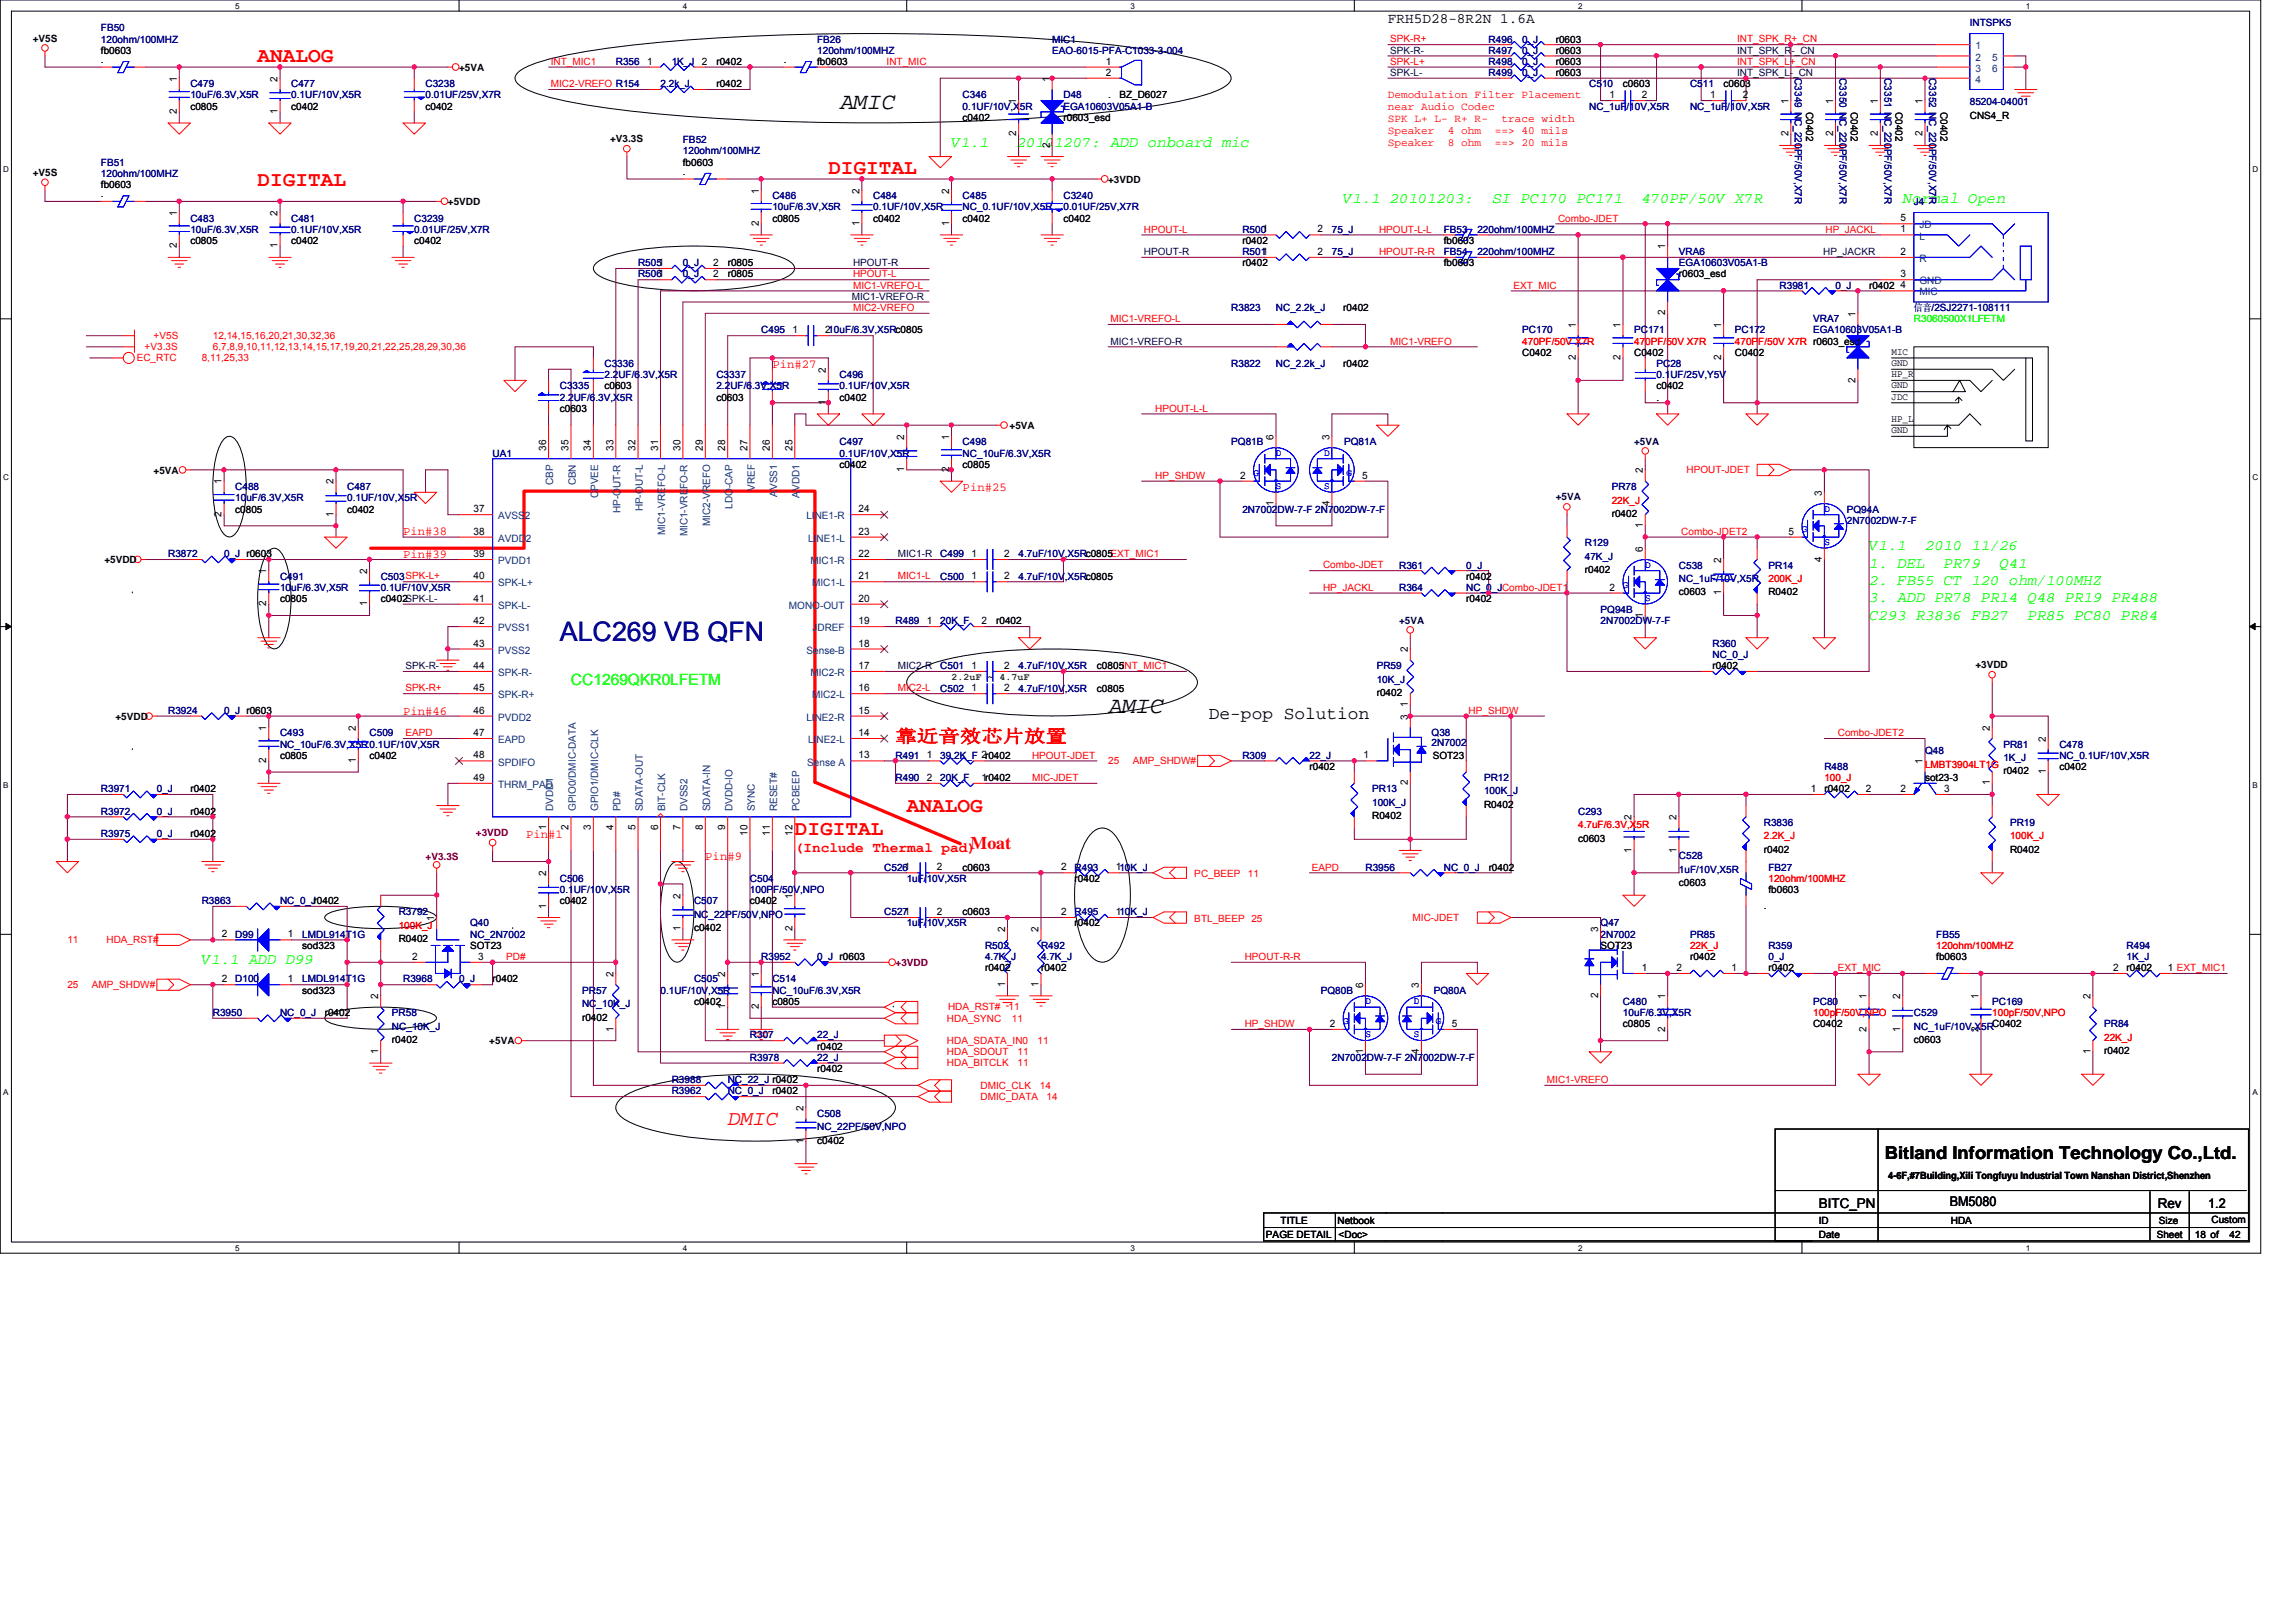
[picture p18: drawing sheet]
<svg xmlns="http://www.w3.org/2000/svg" width="297mm" height="210mm" viewBox="0 0 297 210" stroke-linecap="round" stroke-linejoin="round" font-family="sans-serif">
<defs><g id="words">
<text font-size="3.5" fill="#000080" x="72.4" y="82.9">ALC269 VB QFN</text>
<g font-size="3">
<text x="108.6" y="14.1">AMIC</text>
<text x="143.4" y="92.2">AMIC</text>
</g>
<g font-size="2.7" fill="#f00">
<text x="33.3" y="8.1">ANALOG</text>
<text x="107.2" y="22.5">DIGITAL</text>
<text x="33.3" y="24">DIGITAL</text>
<text x="102.8" y="108">DIGITAL</text>
<text x="117.3" y="105.1">ANALOG</text>
<text x="94.1" y="145.6">DMIC</text>
</g>
<g font-size="2.3">
<text x="156.4" y="93">De-pop Solution</text>
<text x="243.8" y="149.9">Bitland Information Technology Co.,Ltd.</text>
</g>
<g font-size="2.3" fill="#f00">
<text x="115.9" y="96">靠近音效芯片放置</text>
<text x="125.6" y="109.8">Moat</text>
</g>
<g font-size="2" fill="#0f0">
<text x="123.1" y="19">V1.1</text>
<text x="131.5" y="19">20101207: ADD onboard mic</text>
<text x="173.8" y="26.3">V1.1 20101203:</text>
<text x="193.1" y="26.3">SI PC170 PC171</text>
<text x="212.4" y="26.3">470PF/50V X7R</text>
<text x="246.2" y="26.3">Normal Open</text>
<text x="241.8" y="71.2">V1.1</text>
<text x="249" y="71.2">2010 11/26</text>
<text x="241.8" y="73.4">1. DEL</text>
<text x="241.8" y="75.7">2. FB55 CT 120 ohm/100MHZ</text>
<text x="241.8" y="77.9">3. ADD PR78 PR14 Q48 PR19 PR488</text>
<text x="251.5" y="73.4">PR79</text>
<text x="258.7" y="73.4">Q41</text>
<text x="241.8" y="80.2">C293 R3836 FB27</text>
<text x="262.3" y="80.2">PR85 PC80 PR84</text>
<text x="73.9" y="88.7">CC1269QKR0LFETM</text>
<text x="26.1" y="124.8">V1.1 ADD D99</text>
</g>
<text font-size="1.9" x="179.6" y="2.9">FRH5D28-8R2N 1.6A</text>
<text font-size="1.9" fill="#f00" x="102.8" y="110.2">(Include Thermal pad)</text>
<g font-size="1.7">
<text x="235.3" y="156.3">BITC_PN</text>
<text x="252.2" y="156">BM5080</text>
<text x="279.2" y="156.3">Rev</text>
<text x="285.7" y="156.3">1.2</text>
</g>
<g font-size="1.6" fill="#f00">
<text x="99.9" y="47.6">Pin#27</text>
<text x="124.5" y="63.5">Pin#25</text>
<text x="52.2" y="69.3">Pin#38</text>
<text x="52.2" y="72.2">Pin#39</text>
<text x="52.2" y="92.5">Pin#46</text>
<text x="68.1" y="108.4">Pin#1</text>
<text x="91.2" y="111.3">Pin#9</text>
</g>
<g font-size="1.4" fill="#f00">
<text x="179.6" y="12.7">Demodulation Filter Placement</text>
<text x="179.6" y="14.3">near Audio Codec</text>
<text x="179.6" y="15.8">SPK L+ L- R+ R-</text>
<text x="179.6" y="17.4">Speaker</text>
<text x="187.3" y="17.4">4 ohm</text>
<text x="193.4" y="17.4">==&gt; 40 mils</text>
<text x="194.2" y="15.8">trace width</text>
<text x="179.6" y="18.9">Speaker</text>
<text x="187.3" y="18.9">8 ohm</text>
<text x="193.4" y="18.9">==&gt; 20 mils</text>
</g>
<g font-size="1.3">
<text x="4.2" y="5.4">+V5S</text>
<text x="201.3" y="5.5">r0603</text>
<text x="13.1" y="8.1">.</text>
<text x="13.1" y="6.9">fb0603</text>
<text x="22.9" y="10.6" transform="rotate(-90 22.9 10.6)">1</text>
<text x="35.9" y="10.6" transform="rotate(-90 35.9 10.6)">2</text>
<text x="59.4" y="9.2">+5VA</text>
<text x="83.7" y="8.4">1</text>
<text x="90.8" y="8.4">2</text>
<text x="92.7" y="8.4">r0402</text>
<text x="92.7" y="11.3">r0402</text>
<text x="101.4" y="8.1">.</text>
<text x="105.7" y="8.4">fb0603</text>
<text x="135.8" y="10.6" transform="rotate(-90 135.8 10.6)">1</text>
<text x="143.1" y="8.4">1</text>
<text x="143.1" y="9.8">2</text>
<text x="201.3" y="6.9">r0603</text>
<text x="201.3" y="9.8">r0603</text>
<text x="201.3" y="8.4">r0603</text>
<text x="210" y="11.3">c0603</text>
<text x="223" y="11.3">c0603</text>
<text x="22.9" y="14.8" transform="rotate(-90 22.9 14.8)">2</text>
<text x="24.6" y="14.2">c0805</text>
<text x="35.9" y="14.8" transform="rotate(-90 35.9 14.8)">1</text>
<text x="37.7" y="14.2">c0402</text>
<text x="55.1" y="14.2">c0402</text>
<text x="124.5" y="15.6">c0402</text>
<text x="131.5" y="17.7" transform="rotate(-90 131.5 17.7)">2</text>
<text x="131.5" y="13.5" transform="rotate(-90 131.5 13.5)">1</text>
<text x="137.6" y="15.6">r0603_esd</text>
<text x="143.4" y="12.7">.</text>
<text x="144.8" y="12.7">BZ_D6027</text>
<text x="208.2" y="12.7">1</text>
<text x="212.4" y="12.7">2</text>
<text x="221.3" y="12.7">1</text>
<text x="225.5" y="12.7">2</text>
<text x="231.4" y="17.7" transform="rotate(-90 231.4 17.7)">2</text>
<text x="231.4" y="13.5" transform="rotate(-90 231.4 13.5)">1</text>
<text x="233.7" y="14.5" transform="rotate(90 233.7 14.5)">C0402</text>
<text x="237.1" y="17.7" transform="rotate(-90 237.1 17.7)">2</text>
<text x="237.1" y="13.5" transform="rotate(-90 237.1 13.5)">1</text>
<text x="239.5" y="14.5" transform="rotate(90 239.5 14.5)">C0402</text>
<text x="242.9" y="17.7" transform="rotate(-90 242.9 17.7)">2</text>
<text x="242.9" y="13.5" transform="rotate(-90 242.9 13.5)">1</text>
<text x="245.2" y="14.5" transform="rotate(90 245.2 14.5)">C0402</text>
<text x="248.7" y="17.7" transform="rotate(-90 248.7 17.7)">2</text>
<text x="248.7" y="13.5" transform="rotate(-90 248.7 13.5)">1</text>
<text x="251" y="14.5" transform="rotate(90 251 14.5)">C0402</text>
<text x="254.8" y="15.3">CNS4_R</text>
<text x="4.2" y="22.8">+V5S</text>
<text x="78.9" y="18.4">+V3.3S</text>
<text x="88.3" y="22.6">.</text>
<text x="88.3" y="21.4">fb0603</text>
<text x="135.8" y="19.1" transform="rotate(-90 135.8 19.1)">2</text>
<text x="143.4" y="23.6">+3VDD</text>
<text x="13.1" y="25.5">.</text>
<text x="13.1" y="24.3">fb0603</text>
<text x="22.9" y="27.9" transform="rotate(-90 22.9 27.9)">1</text>
<text x="35.9" y="27.9" transform="rotate(-90 35.9 27.9)">2</text>
<text x="58" y="26.5">+5VDD</text>
<text x="98.2" y="29.2" transform="rotate(-90 98.2 29.2)">2</text>
<text x="98.2" y="25" transform="rotate(-90 98.2 25)">1</text>
<text x="99.9" y="28.7">c0805</text>
<text x="111.2" y="29.2" transform="rotate(-90 111.2 29.2)">1</text>
<text x="111.2" y="25" transform="rotate(-90 111.2 25)">2</text>
<text x="113" y="28.7">c0402</text>
<text x="122.8" y="29.2" transform="rotate(-90 122.8 29.2)">1</text>
<text x="122.8" y="25" transform="rotate(-90 122.8 25)">2</text>
<text x="124.5" y="28.7">c0402</text>
<text x="137.6" y="28.7">c0402</text>
<text x="186.8" y="29.8">.</text>
<text x="245.9" y="28.6">5</text>
<text x="22.9" y="32.1" transform="rotate(-90 22.9 32.1)">2</text>
<text x="24.6" y="31.6">c0805</text>
<text x="35.9" y="32.1" transform="rotate(-90 35.9 32.1)">1</text>
<text x="37.7" y="31.6">c0402</text>
<text x="53.6" y="31.6">c0402</text>
<text x="92.3" y="35.9">2</text>
<text x="92.3" y="34.4">2</text>
<text x="94.1" y="35.9">r0805</text>
<text x="94.1" y="34.5">r0805</text>
<text x="160.7" y="31.6">r0402</text>
<text x="160.7" y="34.5">r0402</text>
<text x="170.4" y="30.1">2</text>
<text x="170.4" y="33">2</text>
<text x="186.8" y="31.6">fb0603</text>
<text x="186.8" y="32.7">.</text>
<text x="186.8" y="34.5">fb0603</text>
<text x="215.4" y="32.3" transform="rotate(-90 215.4 32.3)">1</text>
<text x="217.2" y="35.9">r0603_esd</text>
<text x="245.9" y="30.1">1</text>
<text x="245.9" y="33">2</text>
<text x="245.9" y="35.9">3</text>
<text x="173.8" y="40.2">r0402</text>
<text x="215.4" y="40.8" transform="rotate(-90 215.4 40.8)">2</text>
<text x="240" y="41" transform="rotate(-90 240 41)">1</text>
<text x="241.8" y="37.4">r0402</text>
<text x="245.9" y="37.3">4</text>
<text x="102.5" y="43.1">1</text>
<text x="106.7" y="43.1">210uF/6.3V,X5Rc0805</text>
<text x="173.8" y="47.5">r0402</text>
<text x="196.9" y="46">C0402</text>
<text x="203.9" y="46.6" transform="rotate(-90 203.9 46.6)">2</text>
<text x="203.9" y="42.4" transform="rotate(-90 203.9 42.4)">1</text>
<text x="209.7" y="46.6" transform="rotate(-90 209.7 46.6)">2</text>
<text x="209.7" y="42.4" transform="rotate(-90 209.7 42.4)">1</text>
<text x="211.4" y="46">C0402</text>
<text x="222.7" y="46.6" transform="rotate(-90 222.7 46.6)">2</text>
<text x="222.7" y="42.4" transform="rotate(-90 222.7 42.4)">1</text>
<text x="224.4" y="46">C0402</text>
<text x="244.7" y="47.3">GND</text>
<text x="244.7" y="45.9">MIC</text>
<text x="72.4" y="53.3">c0603</text>
<text x="78.2" y="50.4">c0603</text>
<text x="92.7" y="51.8">c0603</text>
<text x="106.8" y="52.4" transform="rotate(-90 106.8 52.4)">1</text>
<text x="106.8" y="48.2" transform="rotate(-90 106.8 48.2)">2</text>
<text x="108.6" y="51.8">c0402</text>
<text x="214.3" y="51.8">.</text>
<text x="214.3" y="50.4">c0402</text>
<text x="240" y="49.5" transform="rotate(-90 240 49.5)">2</text>
<text x="244.7" y="48.8">HP_R</text>
<text x="244.7" y="50.2">GND</text>
<text x="244.7" y="51.7">JDC</text>
<text x="70.7" y="58.3" transform="rotate(-90 70.7 58.3)">36</text>
<text x="73.6" y="58.3" transform="rotate(-90 73.6 58.3)">35</text>
<text x="76.5" y="58.3" transform="rotate(-90 76.5 58.3)">34</text>
<text x="79.4" y="58.3" transform="rotate(-90 79.4 58.3)">33</text>
<text x="82.2" y="58.3" transform="rotate(-90 82.2 58.3)">32</text>
<text x="85.1" y="58.3" transform="rotate(-90 85.1 58.3)">31</text>
<text x="88" y="58.3" transform="rotate(-90 88 58.3)">30</text>
<text x="90.9" y="58.3" transform="rotate(-90 90.9 58.3)">29</text>
<text x="93.8" y="58.3" transform="rotate(-90 93.8 58.3)">28</text>
<text x="96.7" y="58.3" transform="rotate(-90 96.7 58.3)">27</text>
<text x="99.6" y="58.3" transform="rotate(-90 99.6 58.3)">26</text>
<text x="102.5" y="58.3" transform="rotate(-90 102.5 58.3)">25</text>
<text x="117" y="56.9" transform="rotate(-90 117 56.9)">2</text>
<text x="122.8" y="56.9" transform="rotate(-90 122.8 56.9)">1</text>
<text x="130.6" y="55.5">+5VA</text>
<text x="164.8" y="56.9" transform="rotate(-90 164.8 56.9)">6</text>
<text x="172" y="56.9" transform="rotate(-90 172 56.9)">3</text>
<text x="244.7" y="54.6">HP_L</text>
<text x="244.7" y="56">GND</text>
<text x="19.9" y="61.3">+5VA</text>
<text x="28.7" y="62.7" transform="rotate(-90 28.7 62.7)">1</text>
<text x="43.2" y="62.7" transform="rotate(-90 43.2 62.7)">2</text>
<text x="108.6" y="60.5">c0402</text>
<text x="117" y="61.1" transform="rotate(-90 117 61.1)">1</text>
<text x="122.8" y="61.1" transform="rotate(-90 122.8 61.1)">2</text>
<text x="124.5" y="60.5">c0805</text>
<text x="160.4" y="61.9">2</text>
<text x="164.8" y="65.4" transform="rotate(-90 164.8 65.4)">1</text>
<text x="172" y="65.4" transform="rotate(-90 172 65.4)">4</text>
<text x="176.2" y="61.9">5</text>
<text x="212.5" y="61.2" transform="rotate(-90 212.5 61.2)">2</text>
<text x="235.7" y="64.1" transform="rotate(-90 235.7 64.1)">3</text>
<text x="28.7" y="66.9" transform="rotate(-90 28.7 66.9)">2</text>
<text x="30.4" y="66.3">c0805</text>
<text x="43.2" y="66.9" transform="rotate(-90 43.2 66.9)">1</text>
<text x="44.9" y="66.3">c0402</text>
<text x="61.3" y="66.3">37</text>
<text x="61.3" y="69.2">38</text>
<text x="111.1" y="66.3">24</text>
<text x="111.1" y="69.2">23</text>
<text x="208.5" y="66.9">r0402</text>
<text x="212.5" y="71.4" transform="rotate(-90 212.5 71.4)">6</text>
<text x="212.5" y="68.3" transform="rotate(-90 212.5 68.3)">1</text>
<text x="231.4" y="69.2">5</text>
<text x="13.5" y="72.9">+5VDD</text>
<text x="34.5" y="74.3" transform="rotate(-90 34.5 74.3)">1</text>
<text x="36.2" y="77.9">c0805</text>
<text x="47.5" y="74.3" transform="rotate(-90 47.5 74.3)">2</text>
<text x="49.3" y="77.9">c0402SPK-L-</text>
<text x="61.3" y="72.1">39</text>
<text x="61.3" y="75">40</text>
<text x="61.3" y="77.9">41</text>
<text x="111.1" y="77.9">20</text>
<text x="111.1" y="72.1">22</text>
<text x="111.1" y="75">21</text>
<text x="125.7" y="72.1">1</text>
<text x="125.7" y="75">1</text>
<text x="129.9" y="72.1">2</text>
<text x="129.9" y="75">2</text>
<text x="189.7" y="75">r0402</text>
<text x="189.7" y="77.9">r0402</text>
<text x="205" y="74.1">r0402</text>
<text x="208.2" y="76.4">2</text>
<text x="217.2" y="77">c0603</text>
<text x="222.7" y="77" transform="rotate(-90 222.7 77)">1</text>
<text x="222.7" y="72.8" transform="rotate(-90 222.7 72.8)">2</text>
<text x="228.8" y="77">R0402</text>
<text x="235.7" y="72.7" transform="rotate(-90 235.7 72.7)">4</text>
<text x="34.5" y="78.5" transform="rotate(-90 34.5 78.5)">2</text>
<text x="47.5" y="78.5" transform="rotate(-90 47.5 78.5)">1</text>
<text x="61.3" y="80.8">42</text>
<text x="61.3" y="83.7">43</text>
<text x="111.1" y="83.7">18</text>
<text x="111.1" y="80.8">19</text>
<text x="119.9" y="80.8">1</text>
<text x="127" y="80.8">2</text>
<text x="128.9" y="80.8">r0402</text>
<text x="212.5" y="79.9" transform="rotate(-90 212.5 79.9)">1</text>
<text x="61.3" y="86.6">44</text>
<text x="61.3" y="89.4">45</text>
<text x="111.1" y="86.6">17</text>
<text x="111.1" y="89.4">16</text>
<text x="125.7" y="86.6">1</text>
<text x="125.7" y="89.4">1</text>
<text x="129.9" y="86.6">2</text>
<text x="129.9" y="89.4">2</text>
<text x="141.9" y="86.6">c0805INT_MIC1</text>
<text x="141.9" y="89.5">c0805</text>
<text x="182.1" y="84.4" transform="rotate(-90 182.1 84.4)">2</text>
<text x="221.5" y="86.6">r0402</text>
<text x="255.6" y="86.5">+3VDD</text>
<text x="14.9" y="93.1">+5VDD</text>
<text x="34.5" y="94.5" transform="rotate(-90 34.5 94.5)">1</text>
<text x="46" y="94.5" transform="rotate(-90 46 94.5)">2</text>
<text x="61.3" y="92.3">46</text>
<text x="61.3" y="95.2">47</text>
<text x="111.1" y="92.3">15</text>
<text x="111.1" y="95.2">14</text>
<text x="178.1" y="90">r0402</text>
<text x="182.1" y="93.1" transform="rotate(-90 182.1 93.1)">3</text>
<text x="182.1" y="91.5" transform="rotate(-90 182.1 91.5)">1</text>
<text x="257.4" y="94.5" transform="rotate(-90 257.4 94.5)">2</text>
<text x="264.7" y="96" transform="rotate(-90 264.7 96)">2</text>
<text x="34.5" y="98.7" transform="rotate(-90 34.5 98.7)">2</text>
<text x="36.2" y="98.1">c0805</text>
<text x="46" y="98.7" transform="rotate(-90 46 98.7)">1</text>
<text x="47.8" y="98.1">c0402</text>
<text x="61.3" y="98.1">48</text>
<text x="61.3" y="101">49</text>
<text x="111.1" y="98.1">13</text>
<text x="119.9" y="98.1">1</text>
<text x="119.9" y="101">2</text>
<text x="127" y="101">1r0402</text>
<text x="169.4" y="99.6">r0402</text>
<text x="176.4" y="98.1">1</text>
<text x="182.1" y="101.6" transform="rotate(-90 182.1 101.6)">2</text>
<text x="185.4" y="98.1">SOT23</text>
<text x="248.7" y="98.9" transform="rotate(-90 248.7 98.9)">1</text>
<text x="249" y="101">sot23-3</text>
<text x="257.4" y="101.6" transform="rotate(-90 257.4 101.6)">1</text>
<text x="259.2" y="100.2">r0402</text>
<text x="264.7" y="100.2" transform="rotate(-90 264.7 100.2)">1</text>
<text x="266.4" y="99.6">c0402</text>
<text x="24.6" y="105.4">r0402</text>
<text x="24.6" y="102.5">r0402</text>
<text x="70.7" y="107.4" transform="rotate(-90 70.7 107.4)">1</text>
<text x="73.6" y="107.4" transform="rotate(-90 73.6 107.4)">2</text>
<text x="76.5" y="107.4" transform="rotate(-90 76.5 107.4)">3</text>
<text x="79.4" y="107.4" transform="rotate(-90 79.4 107.4)">4</text>
<text x="82.2" y="107.4" transform="rotate(-90 82.2 107.4)">5</text>
<text x="85.1" y="107.4" transform="rotate(-90 85.1 107.4)">6</text>
<text x="88" y="107.4" transform="rotate(-90 88 107.4)">7</text>
<text x="90.9" y="107.4" transform="rotate(-90 90.9 107.4)">8</text>
<text x="93.8" y="107.4" transform="rotate(-90 93.8 107.4)">9</text>
<text x="177.5" y="106">R0402</text>
<text x="192" y="104.5">R0402</text>
<text x="211.1" y="106.1" transform="rotate(-90 211.1 106.1)">2</text>
<text x="216.9" y="106.1" transform="rotate(-90 216.9 106.1)">2</text>
<text x="234.3" y="102.5">1</text>
<text x="236" y="102.5">r0402</text>
<text x="241.4" y="102.5">2</text>
<text x="245.9" y="102.5">2</text>
<text x="251.5" y="102.5">3</text>
<text x="24.6" y="108.3">r0402</text>
<text x="70.7" y="113.3" transform="rotate(-90 70.7 113.3)">2</text>
<text x="96.7" y="108.1" transform="rotate(-90 96.7 108.1)">10</text>
<text x="99.6" y="108.1" transform="rotate(-90 99.6 108.1)">11</text>
<text x="102.5" y="108.1" transform="rotate(-90 102.5 108.1)">12</text>
<text x="121.2" y="112.6">2</text>
<text x="124.5" y="112.6">c0603</text>
<text x="137.3" y="112.6">2</text>
<text x="144.4" y="112.6">110K_J</text>
<text x="192.6" y="112.6">r0402</text>
<text x="204.2" y="108.9">c0603</text>
<text x="211.1" y="110.3" transform="rotate(-90 211.1 110.3)">1</text>
<text x="216.9" y="110.3" transform="rotate(-90 216.9 110.3)">1</text>
<text x="228.2" y="110.3">r0402</text>
<text x="260.1" y="110.3">R0402</text>
<text x="56.2" y="119.1" transform="rotate(-90 56.2 119.1)">1</text>
<text x="70.7" y="117.6" transform="rotate(-90 70.7 117.6)">1</text>
<text x="72.4" y="117">c0402</text>
<text x="88" y="116.2" transform="rotate(-90 88 116.2)">2</text>
<text x="97" y="117">c0402</text>
<text x="102.5" y="116.2" transform="rotate(-90 102.5 116.2)">1</text>
<text x="121.2" y="118.4">2</text>
<text x="124.5" y="118.4">c0603</text>
<text x="137.3" y="118.4">2</text>
<text x="139" y="114.1">r0402</text>
<text x="139" y="119.9">r0402</text>
<text x="144.4" y="118.4">110K_J</text>
<text x="217.2" y="114.7">c0603</text>
<text x="228.2" y="117.6">.</text>
<text x="228.8" y="115.5">fb0603</text>
<text x="28.7" y="121.3">2</text>
<text x="37.2" y="121.3">1</text>
<text x="39.1" y="122.8">sod323</text>
<text x="51.6" y="121.9">R0402</text>
<text x="53.3" y="124.2">2</text>
<text x="60.8" y="122.8">SOT23</text>
<text x="61.8" y="124.2">3</text>
<text x="88" y="120.4" transform="rotate(-90 88 120.4)">1</text>
<text x="89.8" y="120.5">c0402</text>
<text x="102.5" y="120.4" transform="rotate(-90 102.5 120.4)">2</text>
<text x="127.4" y="125.7">r0402</text>
<text x="130" y="120.6" transform="rotate(-90 130 120.6)">2</text>
<text x="134.4" y="120.6" transform="rotate(-90 134.4 120.6)">2</text>
<text x="134.7" y="125.7">r0402</text>
<text x="206.8" y="120.6" transform="rotate(-90 206.8 120.6)">3</text>
<text x="207.1" y="122.8">SOT23</text>
<text x="212.4" y="125.6">1</text>
<text x="216.9" y="125.6">2</text>
<text x="218.6" y="124.2">r0402</text>
<text x="224" y="125.6">1</text>
<text x="228.8" y="125.7">r0402</text>
<text x="250.5" y="124.2">fb0603</text>
<text x="273.4" y="125.6">2</text>
<text x="275.1" y="125.7">r0402</text>
<text x="280.5" y="125.6">1 EXT_MIC1</text>
<text x="28.7" y="127.1">2</text>
<text x="37.2" y="127.1">1</text>
<text x="39.1" y="128.6">sod323</text>
<text x="42" y="131.5">r0402</text>
<text x="48.9" y="129.3" transform="rotate(-90 48.9 129.3)">2</text>
<text x="63.7" y="127.1">r0402</text>
<text x="79.4" y="126.4" transform="rotate(-90 79.4 126.4)">2</text>
<text x="89.8" y="130">c0402</text>
<text x="93.8" y="130.6" transform="rotate(-90 93.8 130.6)">1</text>
<text x="93.8" y="126.4" transform="rotate(-90 93.8 126.4)">2</text>
<text x="98.2" y="130.6" transform="rotate(-90 98.2 130.6)">2</text>
<text x="98.2" y="126.4" transform="rotate(-90 98.2 126.4)">1</text>
<text x="99.9" y="130">c0805</text>
<text x="130" y="127.7" transform="rotate(-90 130 127.7)">1</text>
<text x="134.4" y="127.7" transform="rotate(-90 134.4 127.7)">1</text>
<text x="176.3" y="127.8" transform="rotate(-90 176.3 127.8)">6</text>
<text x="183.6" y="127.8" transform="rotate(-90 183.6 127.8)">3</text>
<text x="206.8" y="129.1" transform="rotate(-90 206.8 129.1)">2</text>
<text x="215.4" y="129.3" transform="rotate(-90 215.4 129.3)">1</text>
<text x="241.5" y="129.3" transform="rotate(-90 241.5 129.3)">1</text>
<text x="245.8" y="129.3" transform="rotate(-90 245.8 129.3)">2</text>
<text x="256" y="129.3" transform="rotate(-90 256 129.3)">1</text>
<text x="270.4" y="129.3" transform="rotate(-90 270.4 129.3)">2</text>
<text x="48.9" y="136.4" transform="rotate(-90 48.9 136.4)">1</text>
<text x="50.7" y="134.9">r0402</text>
<text x="63.3" y="135.1">+5VA</text>
<text x="75.3" y="132">r0402</text>
<text x="79.4" y="133.5" transform="rotate(-90 79.4 133.5)">1</text>
<text x="105.7" y="135.8">r0402</text>
<text x="172" y="132.9">2</text>
<text x="176.3" y="136.4" transform="rotate(-90 176.3 136.4)">1</text>
<text x="183.6" y="136.4" transform="rotate(-90 183.6 136.4)">4</text>
<text x="187.8" y="132.9">5</text>
<text x="210" y="132.9">c0805</text>
<text x="215.4" y="133.5" transform="rotate(-90 215.4 133.5)">2</text>
<text x="234.6" y="132.9">C0402</text>
<text x="241.5" y="133.5" transform="rotate(-90 241.5 133.5)">2</text>
<text x="245.8" y="133.5" transform="rotate(-90 245.8 133.5)">1</text>
<text x="247.6" y="134.9">c0603</text>
<text x="256" y="133.5" transform="rotate(-90 256 133.5)">2</text>
<text x="270.4" y="136.4" transform="rotate(-90 270.4 136.4)">1</text>
<text x="272.2" y="136.4">r0402</text>
<text x="99.9" y="141.6">r0402</text>
<text x="103.9" y="143.8" transform="rotate(-90 103.9 143.8)">2</text>
<text x="105.7" y="138.7">r0402</text>
<text x="103.9" y="148" transform="rotate(-90 103.9 148)">1</text>
<text x="105.7" y="148">c0402</text>
<text x="244.3" y="152.5">4-6F,#7Building,Xili Tongfuyu Industrial Town Nanshan District,Shenzhen</text>
<text x="163.8" y="160.1">PAGE DETAIL</text>
<text x="165.7" y="158.4">TITLE</text>
<text x="173" y="158.4">Netbook</text>
<text x="173.2" y="160.1">&lt;Doc&gt;</text>
<text x="235.3" y="160.1">Date</text>
<text x="235.3" y="158.4">ID</text>
<text x="252.4" y="158.4">HDA</text>
<text x="279" y="160.1">Sheet</text>
<text x="279.3" y="158.4">Size</text>
<text x="283.9" y="160.1">18 of</text>
<text x="286.1" y="158.2">Custom</text>
<text x="288.4" y="160.1">42</text>
</g>
<g font-size="1.3" fill="#000080">
<text x="13.1" y="4">FB50</text>
<text x="13.1" y="5.5">120ohm/100MHZ</text>
<text x="105.7" y="5.5">FB26</text>
<text x="136.1" y="5.5">MIC1</text>
<text x="192.6" y="5.5">R496</text>
<text x="196.9" y="5.5">0_J</text>
<text x="254.8" y="3.3">INTSPK5</text>
<text x="24.6" y="11.3">C479</text>
<text x="37.7" y="11.3">C477</text>
<text x="55.1" y="11.3">C3238</text>
<text x="79.7" y="8.4">R356</text>
<text x="85.4" y="11.3">2.2k_J</text>
<text x="86.9" y="8.4">1K_J</text>
<text x="105.7" y="6.9">120ohm/100MHZ</text>
<text x="136.1" y="6.9">EAO-6015-PFA-C1033-3-004</text>
<text x="192.6" y="6.9">R497</text>
<text x="192.6" y="9.8">R499</text>
<text x="192.6" y="8.4">R498</text>
<text x="196.9" y="6.9">0_J</text>
<text x="196.9" y="9.8">0_J</text>
<text x="196.9" y="8.4">0_J</text>
<text x="205.6" y="11.3">C510</text>
<text x="218.6" y="11.3">C511</text>
<text x="232.2" y="10.1" transform="rotate(90 232.2 10.1)">C3349 NC_220PF/50V,X7R</text>
<text x="238" y="10.1" transform="rotate(90 238 10.1)">C3350 NC_220PF/50V,X7R</text>
<text x="243.8" y="10.1" transform="rotate(90 243.8 10.1)">C3351 NC_220PF/50V,X7R</text>
<text x="249.6" y="10.1" transform="rotate(90 249.6 10.1)">C3352 NC_220PF/50V,X7R</text>
<text x="24.6" y="12.7">10uF/6.3V,X5R</text>
<text x="37.7" y="12.7">0.1UF/10V,X5R</text>
<text x="55.1" y="12.7">0.01UF/25V,X7R</text>
<text x="124.5" y="12.7">C346</text>
<text x="124.5" y="14.2">0.1UF/10V,X5R</text>
<text x="137.6" y="12.7">D48</text>
<text x="137.6" y="14.2">EGA10603V05A1-B</text>
<text x="205.6" y="14.2">NC_1uF/10V,X5R</text>
<text x="218.6" y="14.2">NC_1uF/10V,X5R</text>
<text x="254.8" y="13.6">85204-04001</text>
<text x="13.1" y="21.4">FB51</text>
<text x="13.1" y="22.9">120ohm/100MHZ</text>
<text x="88.3" y="18.5">FB52</text>
<text x="88.3" y="20">120ohm/100MHZ</text>
<text x="24.6" y="28.7">C483</text>
<text x="37.7" y="28.7">C481</text>
<text x="53.6" y="28.7">C3239</text>
<text x="99.9" y="25.8">C486</text>
<text x="99.9" y="27.2">10uF/6.3V,X5R</text>
<text x="113" y="25.8">C484</text>
<text x="113" y="27.2">0.1UF/10V,X5R</text>
<text x="124.5" y="25.8">C485</text>
<text x="124.5" y="27.2">NC_0.1UF/10V,X5R</text>
<text x="137.6" y="25.8">C3240</text>
<text x="137.6" y="27.2">0.01UF/25V,X7R</text>
<text x="247.6" y="26.5">J4</text>
<text x="24.6" y="30.1">10uF/6.3V,X5R</text>
<text x="37.7" y="30.1">0.1UF/10V,X5R</text>
<text x="53.6" y="30.1">0.01UF/25V,X7R</text>
<text x="82.5" y="35.9">R5061</text>
<text x="82.5" y="34.5">R5051</text>
<text x="88.3" y="35.9">0_J</text>
<text x="88.3" y="34.5">0_J</text>
<text x="160.7" y="30.1">R5001</text>
<text x="160.7" y="33">R5011</text>
<text x="172.3" y="30.1">75_J</text>
<text x="172.3" y="33">75_J</text>
<text x="186.8" y="30.1">FB53</text>
<text x="186.8" y="33">FB54</text>
<text x="191.1" y="30.1">220ohm/100MHZ</text>
<text x="191.1" y="33">220ohm/100MHZ</text>
<text x="217.2" y="33">VRA6</text>
<text x="217.2" y="34.5">EGA10603V05A1-B</text>
<text x="159.3" y="40.2">R3823</text>
<text x="165.1" y="40.2">NC_2.2k_J</text>
<text x="230.2" y="37.4">R3981</text>
<text x="234.6" y="41.7">VRA7</text>
<text x="237.5" y="37.4">0_J</text>
<text x="247.6" y="40.2">信音/2SJ2271-108111</text>
<text x="78.2" y="47.5">C3336</text>
<text x="98.5" y="43.1">C495</text>
<text x="159.3" y="47.5">R3822</text>
<text x="165.1" y="47.5">NC_2.2k_J</text>
<text x="196.9" y="43.1">PC170</text>
<text x="211.4" y="43.1">PC171</text>
<text x="214.3" y="47.5">PC28</text>
<text x="224.4" y="43.1">PC172</text>
<text x="234.6" y="43.1">EGA10603V05A1-B</text>
<text x="72.4" y="50.4">C3335</text>
<text x="72.4" y="51.8">2.2UF/6.3V,X5R</text>
<text x="78.2" y="48.9">2.2UF/6.3V,X5R</text>
<text x="92.7" y="48.9">C3337</text>
<text x="92.7" y="50.4">2.2UF/6.3V,X5R</text>
<text x="108.6" y="48.9">C496</text>
<text x="108.6" y="50.4">0.1UF/10V,X5R</text>
<text x="214.3" y="48.9">0.1UF/25V,Y5V</text>
<text x="63.7" y="59.1">UA1</text>
<text x="108.6" y="57.6">C497</text>
<text x="108.6" y="59.1">0.1UF/10V,X5R</text>
<text x="124.5" y="57.6">C498</text>
<text x="124.5" y="59.1">NC_10uF/6.3V,X5R</text>
<text x="159.3" y="57.6">PQ81B</text>
<text x="173.9" y="57.6">PQ81A</text>
<text x="30.4" y="63.4">C488</text>
<text x="30.4" y="64.9">10uF/6.3V,X5R</text>
<text x="44.9" y="63.4">C487</text>
<text x="44.9" y="64.9">0.1UF/10V,X5R</text>
<text x="208.5" y="63.4">PR78</text>
<text x="160.7" y="66.3">2N7002DW-7-F 2N7002DW-7-F</text>
<text x="205" y="70.7">R129</text>
<text x="238.9" y="66.3">PQ94A</text>
<text x="238.9" y="67.8">2N7002DW-7-F</text>
<text x="21.8" y="72.1">R3872</text>
<text x="29" y="72.1">0_J r0603</text>
<text x="36.2" y="75">C491</text>
<text x="36.2" y="76.4">10uF/6.3V,X5R</text>
<text x="49.3" y="75">C503SPK-L+</text>
<text x="49.3" y="76.4">0.1UF/10V,X5R</text>
<text x="121.6" y="72.1">C499</text>
<text x="121.6" y="75">C500</text>
<text x="131.8" y="72.1">4.7uF/10V,X5Rc0805EXT_MIC1</text>
<text x="131.8" y="75">4.7uF/10V,X5Rc0805</text>
<text x="181" y="73.6">R361</text>
<text x="181" y="76.4">R364</text>
<text x="189.7" y="73.6">0_J</text>
<text x="189.7" y="76.4">NC_0_JCombo-JDET1</text>
<text x="205" y="72.4">47K_J</text>
<text x="217.2" y="73.6">C538</text>
<text x="217.2" y="75.3">NC_1uF/10V,X5R</text>
<text x="228.8" y="73.6">PR14</text>
<text x="115.9" y="80.8">R489</text>
<text x="121.6" y="80.8">20K_F</text>
<text x="207.1" y="79.3">PQ94B</text>
<text x="207.1" y="80.8">2N7002DW-7-F</text>
<text x="221.5" y="83.7">R360</text>
<text x="121.6" y="86.6">C501</text>
<text x="121.6" y="89.5">C502</text>
<text x="131.8" y="86.6">4.7uF/10V,X5R</text>
<text x="131.8" y="89.5">4.7uF/10V,X5R</text>
<text x="178.1" y="86.6">PR59</text>
<text x="178.1" y="88.3">10K_J</text>
<text x="221.5" y="85.1">NC_0_J</text>
<text x="21.8" y="92.4">R3924</text>
<text x="29" y="92.4">0_J r0603</text>
<text x="36.2" y="95.3">C493</text>
<text x="47.8" y="95.3">C509</text>
<text x="185.2" y="95.3">Q38</text>
<text x="36.2" y="96.7">NC_10uF/6.3V,X5R0.1UF/10V,X5R</text>
<text x="115.9" y="98.1">R491</text>
<text x="115.9" y="101">R490</text>
<text x="121.6" y="98.1">39.2K_F 2r0402</text>
<text x="121.6" y="101">20K_F</text>
<text x="160.7" y="98.1">R309</text>
<text x="169.4" y="98.1">22_J</text>
<text x="185.2" y="96.6">2N7002</text>
<text x="192" y="101">PR12</text>
<text x="236" y="99.6">R488</text>
<text x="249" y="97.6">Q48</text>
<text x="259.2" y="96.7">PR81</text>
<text x="259.2" y="98.4">1K_J</text>
<text x="266.4" y="96.7">C478</text>
<text x="266.4" y="98.1">NC_0.1UF/10V,X5R</text>
<text x="13.1" y="105.4">R3972</text>
<text x="13.1" y="102.5">R3971</text>
<text x="20.3" y="105.4">0_J</text>
<text x="20.3" y="102.5">0_J</text>
<text x="177.5" y="102.5">PR13</text>
<text x="177.5" y="104.2">100K_J</text>
<text x="192" y="102.8">100K_J</text>
<text x="204.2" y="105.4">C293</text>
<text x="228.2" y="106.8">R3836</text>
<text x="260.1" y="106.8">PR19</text>
<text x="13.1" y="108.3">R3975</text>
<text x="20.3" y="108.3">0_J</text>
<text x="114.4" y="112.6">C5261</text>
<text x="139" y="112.6">R493</text>
<text x="176.7" y="112.6">R3956</text>
<text x="186.8" y="112.6">NC_0_J</text>
<text x="217.2" y="111.2">C528</text>
<text x="217.2" y="112.9">1uF/10V,X5R</text>
<text x="228.8" y="112.6">FB27</text>
<text x="26.1" y="117">R3863</text>
<text x="36.2" y="117">NC_0_Jr0402</text>
<text x="51.6" y="118.4">R3792</text>
<text x="60.8" y="119.9">Q40</text>
<text x="72.4" y="114.1">C506</text>
<text x="72.4" y="115.5">0.1UF/10V,X5R</text>
<text x="89.8" y="117">C507</text>
<text x="89.8" y="118.7">NC_22PF/50V,NPO</text>
<text x="97" y="114.1">C504</text>
<text x="97" y="115.5">100PF/50V,NPO</text>
<text x="114.4" y="118.4">C5271</text>
<text x="117.3" y="114.1">1uF/10V,X5R</text>
<text x="117.3" y="119.9">1uF/10V,X5R</text>
<text x="139" y="118.4">R495</text>
<text x="207.1" y="119.9">Q47</text>
<text x="30.4" y="121.3">D99</text>
<text x="39.1" y="121.3">LMDL914T1G</text>
<text x="60.8" y="121.3">NC_2N7002</text>
<text x="98.5" y="124.2">R3952</text>
<text x="105.7" y="124.2">0_J r0603</text>
<text x="127.4" y="122.8">R502</text>
<text x="127.4" y="124.2">4.7K_J</text>
<text x="134.7" y="122.8">R492</text>
<text x="134.7" y="124.2">4.7K_J</text>
<text x="207.1" y="121.3">2N7002</text>
<text x="218.6" y="121.3">PR85</text>
<text x="228.8" y="122.8">R359</text>
<text x="228.8" y="124.2">0_J</text>
<text x="250.5" y="121.3">FB55</text>
<text x="275.1" y="122.8">R494</text>
<text x="275.1" y="124.2">1K_J</text>
<text x="27.5" y="131.5">R3950</text>
<text x="30.4" y="127.1">D100</text>
<text x="36.2" y="131.5">NC_0_J</text>
<text x="39.1" y="127.1">LMDL914T1G</text>
<text x="50.7" y="131.5">PR58</text>
<text x="52.2" y="127.1">R3968</text>
<text x="59.4" y="127.1">0_J</text>
<text x="75.3" y="128.6">PR57</text>
<text x="75.3" y="130.3">NC_10K_J</text>
<text x="85.4" y="128.6">0.1UF/10V,X5R</text>
<text x="89.8" y="127.1">C505</text>
<text x="99.9" y="127.1">C514</text>
<text x="99.9" y="128.6">NC_10uF/6.3V,X5R</text>
<text x="170.9" y="128.6">PQ80B</text>
<text x="185.5" y="128.6">PQ80A</text>
<text x="210" y="130">C480</text>
<text x="210" y="131.5">10uF/6.3V,X5R</text>
<text x="234.6" y="130">PC80</text>
<text x="247.6" y="131.5">C529</text>
<text x="257.7" y="130">PC169</text>
<text x="50.7" y="133.2">NC_10K_J</text>
<text x="97" y="134.3">R307</text>
<text x="97" y="137.2">R3978</text>
<text x="105.7" y="137.2">22_J</text>
<text x="105.7" y="134.3">22_J</text>
<text x="172.3" y="137.2">2N7002DW-7-F 2N7002DW-7-F</text>
<text x="247.6" y="133.2">NC_1uF/10V,X5RC0402</text>
<text x="272.2" y="132.9">PR84</text>
<text x="86.9" y="141.6">R3962</text>
<text x="86.9" y="140.1">R3988</text>
<text x="94.1" y="141.6">NC_0_J</text>
<text x="94.1" y="140.1">NC_22_J r0402</text>
<text x="105.7" y="144.5">C508</text>
<text x="105.7" y="146.2">NC_22PF/50V,NPO</text>
</g>
<g font-size="1.3" fill="#f00">
<text x="179.8" y="5.5">SPK-R+</text>
<text x="224.7" y="5.5">INT_SPK_R+_CN</text>
<text x="71.3" y="11.3">MIC2-VREFO R154</text>
<text x="71.3" y="8.4">INT_MIC1</text>
<text x="114.7" y="8.4">INT_MIC</text>
<text x="179.8" y="8.4">SPK-L+</text>
<text x="224.7" y="8.4">INT_SPK_L+_CN</text>
<text x="201.6" y="28.7">Combo-JDET</text>
<text x="110.4" y="35.9">HPOUT-L</text>
<text x="148" y="30.1">HPOUT-L</text>
<text x="178.4" y="30.1">HPOUT-L-L</text>
<text x="178.4" y="33">HPOUT-R-R</text>
<text x="236.2" y="30.1">HP_JACKL</text>
<text x="110.4" y="37.3">MIC1-VREFO-L</text>
<text x="110.4" y="40.2">MIC2-VREFO</text>
<text x="143.7" y="41.7">MIC1-VREFO-L</text>
<text x="195.8" y="37.3">EXT_MIC</text>
<text x="17.7" y="46.8">EC_RTC</text>
<text x="18.7" y="45.3">+V3.3S</text>
<text x="19.9" y="43.9">+V5S</text>
<text x="26.1" y="46.8">8,11,25,33</text>
<text x="27.5" y="43.9">12,14,15,16,20,21,30,32,36</text>
<text x="27.5" y="45.3">6,7,8,9,10,11,12,13,14,15,17,19,20,21,22,25,28,29,30,36</text>
<text x="179.8" y="44.6">MIC1-VREFO</text>
<text x="196.9" y="44.6">470PF/50V X7R</text>
<text x="211.4" y="44.6">470PF/50V X7R</text>
<text x="224.4" y="44.6">470PF/50V X7R r0603_esd</text>
<text x="149.5" y="53.3">HPOUT-L-L</text>
<text x="149.5" y="62">HP_SHDW</text>
<text x="208.5" y="65.2">22K_J</text>
<text x="218.2" y="61.2">HPOUT-JDET</text>
<text x="217.5" y="69.2">Combo-JDET2</text>
<text x="116.2" y="75">MIC1-L</text>
<text x="171.2" y="73.5">Combo-JDET</text>
<text x="171.2" y="76.4">HP_JACKL</text>
<text x="228.8" y="75.3">200K_J</text>
<text x="52.4" y="89.5">SPK-R+</text>
<text x="116.2" y="89.5">MIC2-L</text>
<text x="52.4" y="95.2">EAPD</text>
<text x="190" y="92.4">HP_SHDW</text>
<text x="237.8" y="95.2">Combo-JDET2</text>
<text x="133.5" y="98.1">HPOUT-JDET</text>
<text x="133.5" y="101">MIC-JDET</text>
<text x="143.4" y="98.9">25</text>
<text x="146.6" y="98.9">AMP_SHDW#</text>
<text x="236" y="101">100_J</text>
<text x="249" y="99.3">LMBT3904LT1G</text>
<text x="204.2" y="107.1">4.7uF/6.3V,X5R</text>
<text x="154.5" y="113.5">PC_BEEP</text>
<text x="161.5" y="113.5">11</text>
<text x="169.7" y="112.6">EAPD</text>
<text x="228.2" y="108.6">2.2K_J</text>
<text x="260.1" y="108.6">100K_J</text>
<text x="154.5" y="119.3">BTL_BEEP 25</text>
<text x="182.7" y="119.1">MIC-JDET</text>
<text x="228.8" y="114.1">120ohm/100MHZ</text>
<text x="8.7" y="122">11</text>
<text x="13.8" y="122">HDA_RST#</text>
<text x="51.6" y="120.2">100K_J</text>
<text x="65.5" y="124.2">PD#</text>
<text x="161" y="124.2">HPOUT-R-R</text>
<text x="218.6" y="122.8">22K_J</text>
<text x="237.8" y="125.6">EXT_MIC</text>
<text x="250.5" y="122.8">120ohm/100MHZ</text>
<text x="8.7" y="127.8">25</text>
<text x="11.9" y="127.8">AMP_SHDW#</text>
<text x="122.7" y="130.7">HDA_RST#</text>
<text x="130.5" y="130.7">11</text>
<text x="234.6" y="131.5">100pF/50V,NPO</text>
<text x="257.7" y="131.5">100pF/50V,NPO</text>
<text x="122.5" y="132.2">HDA_SYNC</text>
<text x="122.5" y="135.1">HDA_SDATA_IN0</text>
<text x="122.5" y="136.5">HDA_SDOUT</text>
<text x="122.5" y="138">HDA_BITCLK</text>
<text x="130.9" y="132.2">11</text>
<text x="131.6" y="136.5">11</text>
<text x="131.6" y="138">11</text>
<text x="134.2" y="135.1">11</text>
<text x="161" y="132.9">HP_SHDW</text>
<text x="272.2" y="134.6">22K_J</text>
<text x="126.8" y="140.9">DMIC_CLK</text>
<text x="126.8" y="142.3">DMIC_DATA</text>
<text x="134.5" y="140.9">14</text>
<text x="135.4" y="142.3">14</text>
<text x="200.1" y="140.1">MIC1-VREFO</text>
</g>
<g font-size="1.3" fill="#000040">
<text x="179.8" y="9.8">SPK-L-</text>
<text x="179.8" y="6.9">SPK-R-</text>
<text x="224.7" y="6.9">INT_SPK_R-_CN</text>
<text x="224.7" y="9.8">INT_SPK_L-_CN</text>
<text x="110.4" y="34.4">HPOUT-R</text>
<text x="148" y="33">HPOUT-R</text>
<text x="235.9" y="33">HP_JACKR</text>
<text x="110.2" y="38.8">MIC1-VREFO-R</text>
<text x="143.7" y="44.6">MIC1-VREFO-R</text>
<text x="211.4" y="57.5">+5VA</text>
<text x="201.3" y="64.7">+5VA</text>
<text x="116.2" y="72.1">MIC1-R</text>
<text x="181" y="80.7">+5VA</text>
<text x="52.4" y="86.6">SPK-R-</text>
<text x="116.2" y="86.6">MIC2-R</text>
</g>
<g font-size="1.3" fill="#004080">
<text x="255.6" y="6.4">1</text>
<text x="255.6" y="7.8">2</text>
<text x="255.6" y="9.3">3</text>
<text x="255.6" y="10.7">4</text>
<text x="257.7" y="7.8">5</text>
<text x="257.7" y="9.3">6</text>
<text x="248.3" y="29.5">JD</text>
<text x="248.3" y="31">L</text>
<text x="248.3" y="33.9">R</text>
<text x="248.3" y="36.8">GND</text>
<text x="248.3" y="38.2">MIC</text>
<text x="71.6" y="62.7" transform="rotate(-90 71.6 62.7)">CBP</text>
<text x="74.5" y="62.8" transform="rotate(-90 74.5 62.8)">CBN</text>
<text x="77.4" y="64.5" transform="rotate(-90 77.4 64.5)">CPVEE</text>
<text x="94.8" y="65.8" transform="rotate(-90 94.8 65.8)">LDO-CAP</text>
<text x="97.6" y="63.5" transform="rotate(-90 97.6 63.5)">VREF</text>
<text x="100.5" y="64.3" transform="rotate(-90 100.5 64.3)">AVSS1</text>
<text x="103.4" y="64.4" transform="rotate(-90 103.4 64.4)">AVDD1</text>
<text x="64.4" y="67.2">AVSS2</text>
<text x="64.4" y="70.1">AVDD2</text>
<text x="80.3" y="66.4" transform="rotate(-90 80.3 66.4)">HP-OUT-R</text>
<text x="83.2" y="66.2" transform="rotate(-90 83.2 66.2)">HP-OUT-L</text>
<text x="86.1" y="69.2" transform="rotate(-90 86.1 69.2)">MIC1-VREFO-L</text>
<text x="89" y="69.4" transform="rotate(-90 89 69.4)">MIC1-VREFO-R</text>
<text x="91.9" y="68.1" transform="rotate(-90 91.9 68.1)">MIC2-VREFO</text>
<text x="104.3" y="67.2">LINE1-R</text>
<text x="104.6" y="70.1">LINE1-L</text>
<text x="64.4" y="73">PVDD1</text>
<text x="64.4" y="75.9">SPK-L+</text>
<text x="104.8" y="73">MIC1-R</text>
<text x="105.1" y="75.9">MIC1-L</text>
<text x="64.4" y="78.8">SPK-L-</text>
<text x="64.4" y="81.7">PVSS1</text>
<text x="102.1" y="78.8">MONO-OUT</text>
<text x="105.1" y="81.7">JDREF</text>
<text x="64.4" y="84.6">PVSS2</text>
<text x="64.4" y="87.5">SPK-R-</text>
<text x="104.3" y="84.6">Sense-B</text>
<text x="104.8" y="87.5">MIC2-R</text>
<text x="64.4" y="90.3">SPK-R+</text>
<text x="64.4" y="93.2">PVDD2</text>
<text x="104.3" y="93.2">LINE2-R</text>
<text x="105.1" y="90.3">MIC2-L</text>
<text x="64.4" y="96.1">EAPD</text>
<text x="64.4" y="99">SPDIFO</text>
<text x="64.4" y="101.9">THRM_PAD</text>
<text x="104.4" y="99">Sense A</text>
<text x="104.6" y="96.1">LINE2-L</text>
<text x="71.6" y="105" transform="rotate(-90 71.6 105)">DVDD1</text>
<text x="74.5" y="105" transform="rotate(-90 74.5 105)">GPIO0/DMIC-DATA</text>
<text x="77.4" y="105" transform="rotate(-90 77.4 105)">GPIO1/DMIC-CLK</text>
<text x="80.3" y="105" transform="rotate(-90 80.3 105)">PD#</text>
<text x="83.2" y="105" transform="rotate(-90 83.2 105)">SDATA-OUT</text>
<text x="86.1" y="105" transform="rotate(-90 86.1 105)">BIT-CLK</text>
<text x="89" y="105" transform="rotate(-90 89 105)">DVSS2</text>
<text x="91.9" y="105" transform="rotate(-90 91.9 105)">SDATA-IN</text>
<text x="94.8" y="105" transform="rotate(-90 94.8 105)">DVDD-IO</text>
<text x="97.6" y="105" transform="rotate(-90 97.6 105)">SYNC</text>
<text x="100.5" y="105" transform="rotate(-90 100.5 105)">RESET#</text>
<text x="103.4" y="105" transform="rotate(-90 103.4 105)">PCBEEP</text>
</g>
<text font-size="1.3" fill="#0f0" x="247.6" y="41.7">R3060500X1LFETM</text>
<g font-size="1.3" fill="#00f">
<text x="165.1" y="58.9">D</text>
<text x="171.3" y="58.9">D</text>
<text x="162.2" y="61.6">G</text>
<text x="165.1" y="63.3">S</text>
<text x="171.3" y="63.3">S</text>
<text x="174.2" y="61.6">G</text>
<text x="233.1" y="68.8">G</text>
<text x="236" y="70.5">S</text>
<text x="236" y="66.2">D</text>
<text x="210" y="76">G</text>
<text x="212.8" y="77.8">S</text>
<text x="212.8" y="73.4">D</text>
<text x="176.7" y="129.9">D</text>
<text x="182.9" y="129.9">D</text>
<text x="173.8" y="132.5">G</text>
<text x="176.7" y="134.2">S</text>
<text x="182.9" y="134.2">S</text>
<text x="185.8" y="132.5">G</text>
</g>
<text font-size="1.3" fill="#008000" x="123.1" y="87.9">2.2uF ~ 4.7uF</text>
<g font-size="1.3" fill="#800000">
<text x="55.1" y="111.2">+V3.3S</text>
<text x="61.6" y="108.2">+3VDD</text>
<text x="115.9" y="125">+3VDD</text>
</g>
<g font-size="1">
<text x="30.4" y="1.1">5</text>
<text x="88.3" y="1.1">4</text>
<text x="146.3" y="1.1">3</text>
<text x="204.2" y="1.1">2</text>
<text x="262.1" y="1.1">1</text>
<text x=".4" y="22.3">D</text>
<text x="291.4" y="22.3">D</text>
<text x=".4" y="62.1">C</text>
<text x="291.4" y="62.1">C</text>
<text x=".4" y="101.9">B</text>
<text x="291.4" y="101.9">B</text>
<text x=".4" y="141.7">A</text>
<text x="291.4" y="141.7">A</text>
<text x="30.4" y="161.8">5</text>
<text x="88.3" y="161.8">4</text>
<text x="146.3" y="161.8">3</text>
<text x="204.2" y="161.8">2</text>
<text x="262.1" y="161.8">1</text>
</g>
</g></defs>
<path d="M0 0h292.5v162.1h-292.5zM1.5 1.4h289.5v159.3h-289.5z" fill="none" stroke="#000" stroke-width=".13"/>
<g fill="#fff">
<path d="M30.4 .1h.6v1.2h-.6z"/>
<path d="M30.4 160.8h.6v1.2h-.6z"/>
</g>
<path d="M59.4 0v1.4M59.4 160.7v1.4" fill="none" stroke="#000" stroke-width=".13"/>
<g fill="#fff">
<path d="M88.3 .1h.6v1.2h-.6z"/>
<path d="M88.3 160.8h.6v1.2h-.6z"/>
</g>
<path d="M117.3 0v1.4M117.3 160.7v1.4" fill="none" stroke="#000" stroke-width=".13"/>
<g fill="#fff">
<path d="M146.3 .1h.5v1.2h-.5z"/>
<path d="M146.3 160.8h.5v1.2h-.5z"/>
</g>
<path d="M175.2 0v1.4M175.2 160.7v1.4" fill="none" stroke="#000" stroke-width=".13"/>
<g fill="#fff">
<path d="M204.2 .1h.5v1.2h-.5z"/>
<path d="M204.2 160.8h.5v1.2h-.5z"/>
</g>
<path d="M233.1 0v1.4M233.1 160.7v1.4" fill="none" stroke="#000" stroke-width=".13"/>
<g fill="#fff">
<path d="M262.1 .1h.6v1.2h-.6z"/>
<path d="M262.1 160.8h.6v1.2h-.6z"/>
<path d="M.4 21.3h.7v1.2h-.7z"/>
<path d="M291.4 21.3h.7v1.2h-.7z"/>
<path d="M.4 61.2h.7v1.1h-.7z"/>
<path d="M291.4 61.2h.7v1.1h-.7z"/>
</g>
<path d="M0 41.3h1.5M291 41.3h1.5" fill="none" stroke="#000" stroke-width=".13"/>
<g fill="#fff">
<path d="M.4 101h.7v1.1h-.7z"/>
<path d="M291.4 101h.7v1.1h-.7z"/>
</g>
<path d="M0 81.1h1.5M291 81.1h1.5" fill="none" stroke="#000" stroke-width=".13"/>
<path d="M.8 80.6l.7 .5-.7 .4zM291 81.1l.8-.5v.9z" fill="#000" stroke="#000" stroke-width=".13"/>
<g fill="#fff">
<path d="M.4 140.8h.7v1.1h-.7z"/>
<path d="M291.4 140.8h.7v1.1h-.7z"/>
</g>
<g fill="none" stroke="#000" stroke-width=".13">
<path d="M67.1 9.3a10.7 10.7 0 0 1 3.8-1.6 103.8 103.8 0 0 1 16.8-2.4 332.4 332.4 0 0 1 55.6 .5l4.6 .5a43.4 43.4 0 0 1 9.4 2.1l1.5 .9a.97 .97 0 0 1 0 1.7 10.8 10.8 0 0 1-3.8 1.5 104.3 104.3 0 0 1-16.8 2.5 330.6 330.6 0 0 1-55.6-.5l-4.6-.6a43.6 43.6 0 0 1-9.4-2.1l-1.5-.8a.98 .98 0 0 1 0-1.7zM77.2 33.9a14 14 0 0 1 6-1.7 51.6 51.6 0 0 1 15.8 .5 8.9 8.9 0 0 1 3.3 1.2l.4 .4 .1 .4-.1 .4a4.7 4.7 0 0 1-2.6 1.4 47.5 47.5 0 0 1-16.9 .7 14 14 0 0 1-6-1.7l-.3-.4-.1-.4 .1-.4zM28.9 56.9a.91 .91 0 0 1 1.5 0 9.1 9.1 0 0 1 1.4 4.9 14.3 14.3 0 0 1-1 6.8 1.12 1.12 0 0 1-1.5 .8 3.6 3.6 0 0 1-1.3-2.3 17.1 17.1 0 0 1 .3-9.1zM244.7 50.7h8l.8-1.5 .8 1.5h-1.6M244.7 46.3h17.4M244.7 47.8h13l1.5 1.4 1.4-1.4M244.7 55h8.7l1.4-1.4 1.5 1.4M247.6 44.9h17.4v13h-17.4zM251.5 55.6l.4-.6v1.5h-7.2M251.9 55l.5 .4M253 51.8l.4-.4v.7h-8.7M253.4 51.4l.4 .4"/>
<path d="M257.7 49.2l-1.4 1.5-1.5-1.5h-10.1M262.1 46.3h.8v10.7h-.8zM17.1 76.6h.1M34.7 71.3a.91 .91 0 0 1 1.5 0 9.1 9.1 0 0 1 1.4 5 14.3 14.3 0 0 1-1 6.8 1.12 1.12 0 0 1-1.5 .7 3.6 3.6 0 0 1-1.3-2.2 17.1 17.1 0 0 1 .3-9.1zM17.1 96.9h.1M117.8 87.3a9 9 0 0 1 3.6-1.7 65.2 65.2 0 0 1 21-1.4 35.8 35.8 0 0 1 10.6 2.2l.8 .4 .6 .5a1.24 1.24 0 0 1 0 2 9 9 0 0 1-3.6 1.7 64.8 64.8 0 0 1-21 1.4 35.6 35.6 0 0 1-10.6-2.2l-.8-.5-.6-.4a1.24 1.24 0 0 1 0-2zM42.1 118.4a4.9 4.9 0 0 1 2.5-.8 28.9 28.9 0 0 1 10.9 .4l.9 .4 .1 .3-.1 .3a5.1 5.1 0 0 1-2.5 .8 28.4 28.4 0 0 1-10.9-.4l-.9-.4-.1-.3zM86.8 111.9a.91 .91 0 0 1 1.6 0 9.1 9.1 0 0 1 1.3 4.9 14.3 14.3 0 0 1-1 6.8 1.12 1.12 0 0 1-1.5 .8 3.6 3.6 0 0 1-1.3-2.2 17.1 17.1 0 0 1 .3-9.2zM141.5 107.6a1.82 1.82 0 0 1 2.8 .5 11.9 11.9 0 0 1 1.9 6.3 16.4 16.4 0 0 1-1.4 8.4 2.72 2.72 0 0 1-2.2 1.7 2.71 2.71 0 0 1-2.1-1.7 17.2 17.2 0 0 1-1.1-11 8.1 8.1 0 0 1 2.1-4.2zM0 120.9h1.5M42.1 131.5a5 5 0 0 1 2.5-.9 29.1 29.1 0 0 1 10.9 .4l.9 .5 .1 .2-.1 .3a5.1 5.1 0 0 1-2.5 .8 28.4 28.4 0 0 1-10.9-.4l-.9-.4-.1-.3zM66.3 120h.1"/>
<path d="M115.6 130.2h.1M291 120.9h1.5M80.1 142.3a8.5 8.5 0 0 1 3.5-1.7 60.3 60.3 0 0 1 20.2-1.4 33.3 33.3 0 0 1 10.2 2.2 2.6 2.6 0 0 1 1.8 1.9 2.61 2.61 0 0 1-1.8 1.9 27.9 27.9 0 0 1-8.3 2 66.4 66.4 0 0 1-20.7-.8 11.6 11.6 0 0 1-4.9-2.1 1.27 1.27 0 0 1 0-2zM163.5 158.8h127.4M172.8 156.9v3.6M229.7 154h60.9M229.7 146.1h61.2v14.4h-61.2zM243 146.1v14.4M278.1 154.2v6.2M283.2 154.2v6.2M290.9 156.9h-127.4v3.6h70.9"/>
</g>
<path d="M48 70.9h19.8M67.8 70.8v-7.3h37.6v37.7l18.8 8" fill="none" stroke="#f00" stroke-width=".42"/>
<g fill="none" stroke="#800040" stroke-width=".13">
<path d="M5.8 7.2v1.5h7.3M18.9 8.7h4.3M23.2 14.5v1.4M23.2 8.7h13M23.2 8.7v1.4M36.2 14.5v1.4M36.2 8.7v1.4M36.2 8.7h17.4M53.6 8.7v1.4M53.6 14.5v1.4M53.6 8.7h4.4M71 8.7h13"/>
<path d="M71 11.6h13M91.2 8.7h5.8M97 8.7h4.4M97 8.7v2.9h-5.8M107.2 8.7h33.3M131.8 17.4v2.9M131.8 10.1h8.7M131.8 10.1h-10.2v10.2M131.8 10.1v2.9M136.1 18.8v1.5M179.6 10.1h14.4M179.6 8.7h14.4"/>
<path d="M179.6 7.2h14.4M179.6 5.8h14.4M201.3 7.2h13M201.3 8.7h18.8M201.3 10.1h24.6M201.3 5.8h5.8M207.1 5.8h24.6M207.1 5.8v7.2h1.4M214.3 7.2v5.8h-1.5M214.3 7.2h23.2M220.1 8.7h23.2M220.1 8.7v4.3h1.4"/>
<path d="M225.9 10.1v2.9M225.9 10.1h23.1M231.7 17.4v1.4M231.7 5.8h18.8M231.7 5.8v7.2M237.5 17.4v1.4M237.5 7.2v5.8M237.5 7.2h13M243.3 8.7h7.2M243.3 17.4v1.4M243.3 8.7v4.3M249 10.1h1.5"/>
<path d="M249 17.4v1.4M249 10.1v2.9M260.6 7.2h1.5v1.5M260.6 8.7h1.5M262.1 8.7v2.9M5.8 24.6v1.5h7.3M18.9 26.1h4.3v1.4M23.2 26.1h13v1.4M23.2 31.8v1.5M36.2 26.1h16M36.2 31.8v1.5M52.2 26.1h4.3"/>
<path d="M52.2 31.8v1.5M52.2 26.1v1.4M81.1 20.3v2.9h7.2M85.4 34.7h-5.7v20.3M85.4 36.2h-2.9v18.8M92.7 34.7h27.5M92.7 36.2h27.5M94.1 23.2h4.4v1.4M98.5 29v1.4M98.5 23.2h13v1.4M111.5 29v1.4M111.5 23.2h11.6v1.4"/>
<path d="M120.2 39.1h-31.9v15.9M120.2 37.6h-34.8v17.4M123.1 23.2h13M123.1 29v1.4M136.1 29v1.4M136.1 23.2h5.8M136.1 23.2v1.4M147.7 30.4h15.9M147.7 33.3h15.9M170.9 30.4h15.9M170.9 33.3h15.9M192.6 30.4h11.6"/>
<path d="M192.6 33.3h17.4M195.5 37.6h27.5M201.3 29h11.5v17.3M204.2 30.4v11.6M204.2 30.4h39.1M210 33.3v8.7M210 33.3h33.3M212.8 29h2.9v2.8M215.7 29h27.6M223 37.6h8.7M223 37.6v4.4M238.9 37.6h1.5v2.9"/>
<path d="M240.4 37.6h2.9M243.3 36.2h-16v15.9M11.2 44.9h4.8M11.2 43.4h4.8M11.6 46.3h2.9M71 53.6v1.4M71 49.2v-1.4h2.9v7.2M76.8 46.3v-1.4h-10.2v4.3M76.8 50.7v4.3M99.9 46.3h7.3v1.5M99.9 46.3v1.5M99.9 46.3h-2.9v8.7"/>
<path d="M102.8 43.4h-8.7v11.6M102.8 55v-1.4h1.5v1.4h13M107.2 53.6v-1.5h-7.3v2.9M107.2 43.4h5.8v10.2M117.3 55v1.5M117.3 55h5.8M120.2 40.5h-29v14.5M123.1 55v1.5M123.1 55h5.8M143.4 44.9h21.7M143.4 42h21.7M147.7 53.6h17.4v2.9"/>
<path d="M172.3 44.9h4.4M172.3 42h4.4v2.9M176.7 44.9h14.4M179.6 55v-1.4h-7.3v2.9M204.2 46.3v2.9M204.2 49.2v4.4M210 46.3v2.9h-5.8M212.8 50.7v1.4h2.9M212.8 59.4v1.4M215.7 52.1v1.5M215.7 40.5v11.6M223 46.3v5.8h4.3"/>
<path d="M227.3 52.1v1.5M240.4 49.2v2.9h-13.1M18.9 72.4h5.7M24.6 60.8h4.4M29 60.8v1.5M29 60.8h14.5M29 66.6v1.4h14.5v1.5M31.9 72.4h2.9M34.8 72.4h13v1.4M34.8 78.2v1.4M34.8 79.6v2.9M34.8 72.4v1.4"/>
<path d="M43.5 60.8v1.5M43.5 60.8h8.7v8.7h7.2M43.5 66.6v1.4M47.8 78.2v1.4h-13M47.8 72.4h11.6M52.2 78.2h7.2M52.2 75.3h7.2M55.1 63.7v-2.9h2.9v5.8h1.4M114.4 75.3h11.6M114.4 72.4h11.6M117.3 60.8h5.8v1.5M130.3 72.4h7.3"/>
<path d="M137.6 72.4v2.9h-7.3M137.6 72.4h15.9M147.7 62.3h10.1M157.8 62.3h2.9M165.1 65.2v2.8h7.2v-2.8M169.4 73.8h13.1M169.4 76.7h13.1M176.7 62.3h2.9v7.2h-21.8v-7.2M189.7 73.8h2.9v2.9M189.7 76.7h2.9M192.6 76.7h10.1M202.7 76.7v10.2h17.4"/>
<path d="M202.7 75.3v1.4M202.7 66.6v1.4M202.7 76.7h5.8M212.8 69.5h10.2v2.9M212.8 68v1.5M212.8 69.5v1.4M212.8 79.6v2.9M223 69.5h4.3M223 76.7v2.9h4.3v-1.4M227.3 69.5h4.4M227.3 79.6v2.9M227.3 69.5v1.4"/>
<path d="M231.7 60.8h4.3M236 60.8h5.8v26.1h-14.5M236 60.8v2.9M236 72.4v10.1M20.3 92.6h4.3M31.9 92.6h2.9M34.8 99.9v1.4M34.8 92.6v1.5M34.8 98.4v1.5M34.8 92.6h11.6M46.4 92.6v1.5M46.4 98.4v1.5h-11.6"/>
<path d="M46.4 92.6h13M52.2 89.7h7.2M52.2 95.5h7.2M52.2 86.9h7.2M58 84v1.4M58 84h1.4M59.4 81.1h-1.4v2.9M114.4 81.1h5.8M114.4 86.9h11.6M114.4 89.7h11.6M114.4 98.4h1.5M115.9 98.4h4.3"/>
<path d="M115.9 98.4v2.9h4.3M127.4 81.1h5.8v1.4M127.4 98.4h14.5M130.3 86.9h7.3M137.6 86.9h15.9M137.6 86.9v2.8h-7.3M159.3 98.4h4.3M170.9 98.4h4.3v1.5M175.2 98.4h1.5M182.5 82.5v1.5M182.5 91.2v1.4h7.2M189.7 92.6v5.8"/>
<path d="M189.7 92.6h5.8M195.5 92.6h4.3M195.5 92.6v20.3h-7.2M236 95.5h13v2.9M257.7 92.6v1.5M257.7 88.3v4.3M257.7 92.6h7.3v2.9M265 99.9v2.9M8.7 108.6v2.9M8.7 105.7v2.9h5.8M8.7 105.7h5.8M14.5 102.8h-5.8v2.9"/>
<path d="M21.8 102.8h5.7v2.9M21.8 105.7h5.7M21.8 108.6h5.7M27.5 108.6v2.9M27.5 105.7v2.9M30.4 117.3h-2.9v4.3M37.7 117.3h7.2v4.3M49.3 115.8h7.2M56.5 112.9v2.9M56.5 115.8v2.9M59.4 101.3h-1.4v2.9M63.7 110v1.5h7.3"/>
<path d="M71 110v1.5M71 111.5v1.4M71 117.3v1.4M73.9 110v31.9h15.9M76.8 110v30.4h13M79.7 110v14.5M82.5 110v26.1h31.9M85.4 114.4v23.1h14.5M85.4 110v4.4h2.9v1.4M88.3 110v1.5M91.2 110v24.6h8.7M94.1 110v14.5"/>
<path d="M97 110v21.7h17.4M99.9 110v20.3h14.5M102.8 110v2.9M102.8 112.9h7.3M102.8 112.9v2.9M110.1 112.9h7.2M110.1 112.9v5.8h7.2M121.6 112.9h13.1v7.3M121.6 118.7h8.7v1.5M127.4 101.3h14.5M130.3 118.7h7.3M134.7 112.9h2.9"/>
<path d="M144.8 112.9h4.4M144.8 118.7h4.4M169.4 112.9h11.6M175.2 107.1v1.5h7.3M182.5 101.3v7.3M182.5 108.6v1.4M189.7 105.7v2.9h-7.2M195.5 118.7h11.6v1.5M211.4 105.7v-2.9h5.8v2.9M211.4 112.9v2.9M211.4 110v2.9M217.2 110v2.9h-5.8"/>
<path d="M217.2 102.8h8.7M225.9 117.3v8.6M225.9 102.8v1.4M225.9 102.8h8.7M241.8 102.8h4.4M251.9 102.8h5.8M257.7 102.8v1.4M257.7 111.5v1.4M257.7 101.3v1.5M24.6 127.4h2.9M24.6 121.6h2.9M27.5 121.6h1.5"/>
<path d="M27.5 127.4h1.5M27.5 127.4v4.3h4.4M37.7 121.6h7.2M37.7 127.4h7.2M44.9 124.5h4.4M44.9 121.6v2.9M44.9 127.4v4.3h-5.8M44.9 124.5v2.9M49.3 124.5v2.9M49.3 127.4v1.4M49.3 136.1v1.4M49.3 123.1v1.4"/>
<path d="M49.3 127.4h5.8M49.3 124.5h4.3M62.3 124.5h1.4v2.9h-1.4M63.7 124.5h16M79.7 133.2v1.4h-11.6M79.7 124.5v1.4M88.3 120.2v1.4M94.1 124.5h4.4v1.4M94.1 130.3v2.9M94.1 124.5v1.4M98.5 130.3v2.9M98.5 124.5h2.9"/>
<path d="M102.8 120.2v1.4M107.2 137.5h7.2M107.2 134.6h7.2M108.6 124.5h5.8M130.3 127.4v1.4M134.7 127.4v1.4M159.3 133.2h10.1M159.3 124.5h17.4v2.9M169.4 133.2h2.9M176.7 136.1v2.9h7.2v-2.9M188.3 133.2h2.8v7.2h-21.7v-7.2M191.1 125.9v-1.4h-7.2v2.9"/>
<path d="M207.1 128.8v5.8h8.6v-1.4M207.1 134.6v1.5M212.8 125.9h2.9M215.7 125.9h1.5M215.7 125.9v2.9M224.4 125.9h1.5M225.9 125.9h1.4M234.6 125.9h2.9M237.5 125.9v14.5h-37.7M237.5 125.9h4.3M241.8 133.2v2.9h4.4v-2.9M241.8 125.9h4.4"/>
<path d="M241.8 125.9v2.9M241.8 136.1v2.9M246.2 125.9v2.9M246.2 125.9h2.8M254.8 125.9h1.5M256.3 125.9h14.5v2.9M256.3 125.9v2.9M256.3 133.2v5.8M270.8 136.1v2.9M270.8 125.9h2.9M280.9 125.9h7.2M97 140.4h7.3"/>
<path d="M97 141.9h21.7M104.3 140.4v2.9M104.3 147.7v2.9M104.3 140.4h14.4"/>
</g>
<g fill="#f0f" stroke="#f0f" stroke-width=".13">
<circle cx="8.7" cy="108.6" r=".28"/>
<circle cx="157.8" cy="62.2" r=".28"/>
<circle cx="23.2" cy="8.7" r=".29"/>
<circle cx="98.5" cy="23.1" r=".28"/>
<circle cx="136.1" cy="23.1" r=".28"/>
<circle cx="111.5" cy="23.1" r=".28"/>
<circle cx="123.1" cy="23.1" r=".28"/>
<circle cx="36.2" cy="8.7" r=".28"/>
<circle cx="8.7" cy="105.7" r=".28"/>
<circle cx="52.1" cy="26" r=".28"/>
<circle cx="23.2" cy="26" r=".28"/>
<circle cx="36.2" cy="26" r=".28"/>
<circle cx="27.5" cy="108.6" r=".28"/>
<circle cx="53.6" cy="8.7" r=".28"/>
<circle cx="27.5" cy="105.7" r=".28"/>
<circle cx="107.2" cy="52.1" r=".28"/>
<circle cx="44.9" cy="121.6" r=".28"/>
<circle cx="115.8" cy="98.4" r=".28"/>
<circle cx="34.8" cy="99.9" r=".28"/>
<circle cx="43.4" cy="60.8" r=".28"/>
<circle cx="29" cy="60.8" r=".28"/>
<circle cx="34.8" cy="92.6" r=".28"/>
<circle cx="137.6" cy="86.8" r=".28"/>
<circle cx="110.1" cy="112.9" r=".28"/>
<circle cx="102.8" cy="112.9" r=".28"/>
<circle cx="79.6" cy="124.5" r=".28"/>
<circle cx="63.7" cy="124.5" r=".28"/>
<circle cx="44.9" cy="127.4" r=".28"/>
<circle cx="99.9" cy="46.3" r=".28"/>
<circle cx="34.8" cy="72.4" r=".28"/>
<circle cx="27.5" cy="127.4" r=".28"/>
<circle cx="34.8" cy="79.6" r=".28"/>
<circle cx="46.3" cy="92.6" r=".28"/>
<circle cx="98.5" cy="124.5" r=".28"/>
<circle cx="27.5" cy="121.6" r=".28"/>
<circle cx="57.9" cy="83.9" r=".28"/>
<circle cx="99.9" cy="52.1" r=".28"/>
<circle cx="49.2" cy="127.4" r=".28"/>
<circle cx="49.2" cy="124.5" r=".28"/>
<circle cx="56.5" cy="115.8" r=".28"/>
<circle cx="47.8" cy="72.4" r=".28"/>
<circle cx="44.9" cy="124.5" r=".29"/>
<circle cx="204.2" cy="30.4" r=".29"/>
<circle cx="204.2" cy="49.2" r=".28"/>
<circle cx="262.1" cy="8.7" r=".29"/>
<circle cx="209.9" cy="33.3" r=".28"/>
<circle cx="85.4" cy="114.4" r=".28"/>
<circle cx="123.1" cy="60.8" r=".28"/>
<circle cx="117.3" cy="55" r=".28"/>
<circle cx="123.1" cy="55" r=".28"/>
<circle cx="43.4" cy="68" r=".28"/>
<circle cx="225.9" cy="10.1" r=".28"/>
<circle cx="214.3" cy="7.2" r=".28"/>
<circle cx="207" cy="5.8" r=".28"/>
<circle cx="237.5" cy="7.2" r=".28"/>
<circle cx="231.7" cy="5.8" r=".28"/>
<circle cx="243.2" cy="8.7" r=".28"/>
<circle cx="220.1" cy="8.7" r=".28"/>
<circle cx="182.4" cy="108.6" r=".28"/>
<circle cx="189.7" cy="92.6" r=".28"/>
<circle cx="182.4" cy="92.6" r=".28"/>
<circle cx="175.2" cy="98.4" r=".28"/>
<circle cx="227.3" cy="52.1" r=".28"/>
<circle cx="195.5" cy="92.6" r=".28"/>
<circle cx="249" cy="10.1" r=".28"/>
<circle cx="71" cy="111.5" r=".28"/>
<circle cx="169.4" cy="133.2" r=".28"/>
<circle cx="97" cy="8.7" r=".28"/>
<circle cx="215.7" cy="28.9" r=".28"/>
<circle cx="137.6" cy="72.4" r=".28"/>
<circle cx="94.1" cy="124.5" r=".28"/>
<circle cx="134.7" cy="112.9" r=".28"/>
<circle cx="130.3" cy="118.7" r=".28"/>
<circle cx="212.8" cy="28.9" r=".28"/>
<circle cx="215.7" cy="52.1" r=".28"/>
<circle cx="240.4" cy="37.6" r=".29"/>
<circle cx="104.3" cy="140.4" r=".28"/>
<circle cx="176.6" cy="44.9" r=".28"/>
<circle cx="227.3" cy="79.6" r=".28"/>
<circle cx="227.3" cy="69.5" r=".28"/>
<circle cx="202.7" cy="76.7" r=".28"/>
<circle cx="212.8" cy="69.5" r=".28"/>
<circle cx="223" cy="69.5" r=".28"/>
<circle cx="257.7" cy="102.8" r=".28"/>
<circle cx="211.4" cy="112.9" r=".28"/>
<circle cx="225.9" cy="102.8" r=".29"/>
<circle cx="270.8" cy="125.9" r=".28"/>
<circle cx="241.8" cy="125.9" r=".28"/>
<circle cx="241.8" cy="136.1" r=".28"/>
<circle cx="207" cy="134.6" r=".28"/>
<circle cx="215.7" cy="125.9" r=".28"/>
<circle cx="246.1" cy="125.9" r=".28"/>
<circle cx="217.2" cy="102.8" r=".28"/>
<circle cx="256.3" cy="125.9" r=".28"/>
<circle cx="257.7" cy="92.6" r=".28"/>
<circle cx="237.5" cy="125.9" r=".28"/>
<circle cx="225.9" cy="125.9" r=".28"/>
<circle cx="236" cy="60.8" r=".28"/>
<circle cx="223" cy="37.6" r=".28"/>
<circle cx="192.6" cy="76.7" r=".28"/>
<circle cx="136.1" cy="10.1" r=".28"/>
<circle cx="131.8" cy="10.1" r=".28"/>
</g>
<g fill="none" stroke="#f00" stroke-width=".13">
<path d="M5.8 6.6v.6M13.1 8.7h1.4M17.4 8.7h1.5M21.8 15.9h2.8l-1.4 1.5zM23.2 10.1v1.5M23.2 13v1.5M34.8 15.9h2.9l-1.5 1.5zM36.2 13v1.5M36.2 10.1v1.5M52.2 15.9h2.9l-1.5 1.5zM53.6 13v1.5M53.6 10.1v1.5"/>
<path d="M58 8.7h.5M81.1 19.7v.6M84 8.7h1.4M84 11.6h1.4M89.8 8.7h1.4M89.8 11.6h1.4M101.4 8.7h1.4M105.7 8.7h1.5M131.8 13v1.5M131.8 15.9v1.5M136.1 10.1v1.5M136.1 17.4v1.4"/>
<path d="M140.5 8.7h4.3M140.5 10.1h4.3M194 7.2h1.5M194 10.1h1.5M194 8.7h1.5M194 5.8h1.5M199.8 7.2h1.5M199.8 10.1h1.5M199.8 8.7h1.5M199.8 5.8h1.5M208.5 13h1.5M211.4 13h1.4"/>
<path d="M221.5 13h1.5M224.4 13h1.5M230.2 18.8h2.9M230.7 19.2h2M231.1 19.7h1.2M231.7 13v1.5M231.7 15.9v1.5M236 18.8h2.9M236.4 19.2h2.1M236.9 19.7h1.2M237.5 13v1.5M237.5 15.9v1.5"/>
<path d="M241.8 18.8h2.9M242.2 19.2h2.1M242.7 19.7h1.1M243.3 13v1.5M243.3 15.9v1.5M247.6 18.8h2.9M248 19.2h2.1M248.5 19.7h1.1M249 13v1.5M249 15.9v1.5M250.5 5.8h4.3M250.5 7.2h4.3"/>
<path d="M250.5 8.7h4.3M250.5 10.1h4.3M259.2 7.2h1.4M259.2 8.7h1.4M260.6 11.6h2.9M261.1 12h2M261.5 12.4h1.2M261.9 12.9h.3M5.8 24v.6M13.1 26.1h1.4M17.4 26.1h1.5M21.8 33.3h2.8"/>
<path d="M22.2 33.7h2M22.6 34.2h1.2M23 34.6h.3M23.2 27.5v1.5M23.2 30.4v1.4M34.8 33.3h2.9M35.2 33.7h2M35.6 34.2h1.2M36.1 34.6h.3M36.2 30.4v1.4M36.2 27.5v1.5M50.7 33.3h2.9"/>
<path d="M51.1 33.7h2.1M51.6 34.2h1.1M52 34.6h.3M52.2 30.4v1.4M52.2 27.5v1.5M56.5 26.1h.6M85.4 36.2h1.5M85.4 34.7h1.5M88.3 23.2h1.5M91.2 36.2h1.5M91.2 34.7h1.5M92.7 23.2h1.4"/>
<path d="M97 30.4h2.9M97.5 30.8h2M97.9 31.3h1.2M98.3 31.7h.3M98.5 24.6v1.5M98.5 27.5v1.5M110.1 30.4h2.9M110.5 30.8h2M110.9 31.3h1.2M111.4 31.7h.3M111.5 27.5v1.5M111.5 24.6v1.5"/>
<path d="M120.2 20.3h2.9l-1.5 1.4zM121.6 30.4h2.9M122.1 30.8h2M122.5 31.3h1.2M123 31.7h.2M123.1 27.5v1.5M123.1 24.6v1.5M130.3 20.3h2.9M130.8 20.7h2M131.2 21.1h1.2M131.6 21.6h.3M134.7 30.4h2.9"/>
<path d="M134.7 20.3h2.9M135.1 30.8h2M135.1 20.7h2M135.5 31.3h1.2M135.5 21.1h1.2M136 31.7h.3M136 21.6h.3M136.1 27.5v1.5M136.1 24.6v1.5M141.9 23.2h.6M163.6 30.4h1.5M163.6 33.3h1.5"/>
<path d="M169.4 30.4h1.5M169.4 33.3h1.5M186.8 30.4h1.5M186.8 33.3h1.5M191.1 30.4h1.5M191.1 33.3h1.5M215.7 31.8v1.5M215.7 39.1v1.4M231.5 20.1h.3M231.7 37.6h1.4M237.3 20.1h.3M237.5 37.6h1.4"/>
<path d="M243.1 20.1h.3M243.3 30.4h4.3M243.3 33.3h4.3M243.3 36.2h4.3M243.3 37.6h4.3M243.3 29h4.3M248.9 20.1h.3M14.5 46.3h1.5M16 44.9h1.4M16 43.4h1.4M17.4 42.7v2.9M65.2 49.2h2.9l-1.5 1.5z"/>
<path d="M71 55v4.4M71 49.2v1.5M71 52.1v1.5M73.9 55v4.4M76.8 46.3v1.5M76.8 49.2v1.5M76.8 55v4.4M79.7 55v4.4M82.5 55v4.4M85.4 55v4.4M88.3 55v4.4M91.2 55v4.4"/>
<path d="M94.1 55v4.4M97 55v4.4M99.9 55v4.4M99.9 47.8v1.4M99.9 50.7v1.4M102.8 43.4h1.5M102.8 55v4.4M105.7 53.6h2.9l-1.4 1.4zM105.7 43.4h1.5M107.2 50.7v1.4M107.2 47.8v1.4M111.5 53.6h2.9l-1.4 1.4z"/>
<path d="M117.3 59.4v1.4M117.3 56.5v1.4M123.1 56.5v1.4M123.1 59.4v1.4M128.9 55h.6M165.1 56.5v1.4M165.1 44.9h1.4M165.1 42h1.4M170.9 44.9h1.4M170.9 42h1.4M172.3 56.5v1.4M178.1 55h2.9l-1.4 1.5z"/>
<path d="M202.7 53.6h2.9l-1.4 1.4zM204.2 42v1.4M204.2 44.9v1.4M210 42v1.4M210 44.9v1.4M212.8 49.2v1.5M212.8 46.3v1.5M212.8 58.8v.6M214.3 53.6h2.9l-1.5 1.4zM223 42v1.4M223 44.9v1.4M225.9 53.6h2.9l-1.5 1.4z"/>
<path d="M240.4 40.5v1.5M240.4 47.8v1.4M18.3 72.4h.6M24.1 60.8h.5M24.6 72.4h1.5M29 62.3v1.4M29 65.2v1.4M30.4 72.4h1.5M34.8 73.8v1.5M34.8 76.7v1.5M42 69.5h2.9l-1.4 1.4zM43.5 65.2v1.4"/>
<path d="M43.5 62.3v1.4M47.8 76.7v1.5M47.8 73.8v1.5M53.6 63.7h2.9l-1.4 1.5zM59.4 66.6h4.3M59.4 69.5h4.3M59.4 72.4h4.3M59.4 75.3h4.3M59.4 78.2h4.3M110.1 78.2h4.3M110.1 75.3h4.3M110.1 72.4h4.3"/>
<path d="M110.1 69.5h4.3M110.1 66.6h4.3M121.6 62.3h2.9l-1.4 1.4zM126 72.4h1.4M126 75.3h1.4M128.9 72.4h1.4M128.9 75.3h1.4M160.7 62.3h1.5M165.1 63.7v1.5M172.3 63.7v1.5M175.2 62.3h1.5M182.5 73.8h1.4"/>
<path d="M182.5 76.7h1.4M188.3 73.8h1.4M188.3 76.7h1.4M202.7 66v.6M202.7 68v1.5M202.7 73.8v1.5M208.5 76.7h1.5M212.8 70.9v1.5M212.8 78.2v1.4M212.8 66.6v1.4M212.8 60.8v1.5M223 75.3v1.4"/>
<path d="M223 72.4v1.4M227.3 60.1h2.9l1.5 .7-1.5 .7h-2.9zM227.3 76.7v1.5M227.3 70.9v1.5M228.8 60.1l.7 .7-.7 .7M231.7 69.5h1.4M236 63.7v1.5M236 70.9v1.5M19.7 92.6h.6M24.6 92.6h1.5M30.4 92.6h1.5M33.3 82.5h2.9"/>
<path d="M33.8 83h2M34.2 83.4h1.2M34.6 83.8h.3M34.8 94.1v1.4M34.8 97v1.4M46.4 97v1.4M46.4 94.1v1.4M56.5 85.4h2.9M56.9 85.9h2M57.4 86.3h1.1M57.8 86.7h.3M59.4 81.1h4.3"/>
<path d="M59.4 84h4.3M59.4 86.9h4.3M59.4 89.7h4.3M59.4 92.6h4.3M59.4 95.5h4.3M59.4 98.4h4.3M110.1 98.4h4.3M110.1 95.5h4.3M110.1 92.6h4.3M110.1 89.7h4.3M110.1 86.9h4.3M110.1 84h4.3"/>
<path d="M110.1 81.1h4.3M120.2 98.4h1.4M120.2 81.1h1.4M126 98.4h1.4M126 81.1h1.4M126 86.9h1.4M126 89.7h1.4M128.9 86.9h1.4M128.9 89.7h1.4M131.8 82.5h2.9l-1.5 1.5zM154.9 97.7h2.9l1.5 .7-1.5 .8h-2.9zM156.4 97.7l.7 .7-.7 .8"/>
<path d="M163.6 98.4h1.5M169.4 98.4h1.5M175.2 99.9v1.4M176.7 98.4h1.4M182.5 89.7v1.5M182.5 84v1.4M182.5 92.6v1.5M182.5 99.9v1.4M182.5 81.9v.6M189.7 98.4v1.5M211.4 82.5h2.9l-1.5 1.5zM220.1 86.9h1.4"/>
<path d="M225.9 82.5h2.9l-1.5 1.5zM225.9 86.9h1.4M234.6 82.5h2.9l-1.5 1.5zM249 98.4v1.5M257.7 87.7v.6M257.7 99.9v1.4M257.7 94.1v1.4M265 98.4v1.5M265 95.5v1.5M7.3 111.5h2.9l-1.5 1.4zM14.5 105.7h1.5M14.5 108.6h1.5"/>
<path d="M14.5 102.8h1.5M20.3 105.7h1.5M20.3 108.6h1.5M20.3 102.8h1.5M26.1 111.5h2.9M26.5 111.9h2.1M27 112.3h1.1M27.4 112.8h.3M30.4 117.3h1.5M33.3 101.3h2.9M33.8 101.8h2M34.2 102.2h1.2"/>
<path d="M34.6 102.6h.3M36.2 117.3h1.5M49.3 115.8v1.5M56.5 112.3v.6M56.5 118.7v1.5M56.5 104.2h2.9M56.9 104.7h2M57.4 105.1h1.1M57.8 105.5h.3M59.4 101.3h4.3M63.7 109.5v.5M69.5 118.7h2.9"/>
<path d="M70 119.1h2M70.4 119.6h1.2M71 115.8v1.5M71 112.9v1.5M71 105.7v4.3M73.9 105.7v4.3M76.8 105.7v4.3M79.7 105.7v4.3M82.5 105.7v4.3M85 105.7l.4-.4 .5 .4M85.4 105.7v4.3M86.9 111.5h2.9"/>
<path d="M87.3 111.9h2.1M87.8 112.3h1.1M88.2 112.8h.3M88.3 105.7v4.3M88.3 118.7v1.5M88.3 115.8v1.5M91.2 105.7v4.3M94.1 105.7v4.3M97 105.7v4.3M99.9 105.7v4.3M102.8 115.8v1.5M102.8 118.7v1.5"/>
<path d="M102.8 105.7v4.3M117.3 112.9h1.4M117.3 118.7h1.4M120.2 112.9h1.4M120.2 118.7h1.4M120.2 101.3h1.4M126 101.3h1.4M137.6 112.9h1.4M137.6 118.7h1.4M143.4 112.9h1.4M143.4 118.7h1.4M149.2 112.9l1.4-.7h2.9v1.4h-2.9z"/>
<path d="M149.2 118.7l1.4-.7h2.9v1.4h-2.9zM152.1 112.2l-.8 .7 .8 .7M152.1 118l-.8 .7 .8 .7M175.2 105.7v1.4M181 112.9h1.5M181 110h2.9M181.4 110.5h2.1M181.9 110.9h1.1M182.3 111.3h.3M186.8 112.9h1.5M189.7 104.2v1.5M191.1 118h2.9l1.5 .7-1.5 .7h-2.9z"/>
<path d="M192.6 118l.7 .7-.7 .7M210 115.8h2.8l-1.4 1.5zM211.4 108.6v1.4M211.4 105.7v1.4M217.2 108.6v1.4M217.2 105.7v1.4M225.9 115.8v1.5M225.9 110v2.9M225.9 104.2v1.5M234.6 102.8h1.4M240.4 102.8h1.4M246.2 102.8h1.4"/>
<path d="M250.5 102.8h1.4M256.3 112.9h2.9l-1.5 1.5zM257.7 110v1.5M257.7 104.2v1.5M263.5 102.8h2.9l-1.4 1.4zM20.3 120.9h2.9l1.4 .7-1.4 .7h-2.9zM20.3 126.7h2.9l1.4 .7-1.4 .7h-2.9zM21.8 126.7l.7 .7-.7 .7M29 121.6h1.4M29 127.4h1.4M31.9 131.7h1.4M36.2 121.6h1.5"/>
<path d="M36.2 127.4h1.5M37.7 131.7h1.4M47.8 137.5h2.9M48.2 138h2.1M48.7 138.4h1.1M49.1 138.8h.3M49.3 121.6v1.5M49.3 134.6v1.5M49.3 128.8v1.5M53.6 124.5h1.5M55.1 127.4h1.4M60.8 124.5h1.5"/>
<path d="M60.8 127.4h1.5M67.5 134.6h.6M70.8 120h.3M79.7 131.7v1.5M79.7 125.9v1.5M86.9 121.6h2.9M87.3 122h2.1M87.8 122.5h1.1M88.2 122.9h.3M92.7 133.2h2.9M93.1 133.6h2M93.6 134h1.1"/>
<path d="M94 134.5h.3M94.1 128.8v1.5M94.1 125.9v1.5M97 133.2h2.9M97.5 133.6h2M97.9 134h1.2M98.3 134.5h.3M98.5 125.9v1.5M98.5 128.8v1.5M99.9 134.6h1.5M99.9 137.5h1.5M101.4 121.6h2.9"/>
<path d="M101.4 124.5h1.4M101.8 122h2M102.3 122.5h1.1M102.7 122.9h.3M105.7 134.6h1.5M105.7 137.5h1.5M107.2 124.5h1.4M114.4 133.9h2.9l1.4 .7-1.4 .8h-2.9zM114.4 130.3l1.5-.7h2.8v1.4h-2.8zM114.4 131.7l1.5-.7h2.8v1.5h-2.8zM114.4 136.1l1.5-.7h2.8v1.4h-2.8zM114.4 137.5l1.5-.7h2.8v1.5h-2.8z"/>
<path d="M114.4 124.5h.6M115.9 133.9l.7 .7-.7 .8M117.3 129.6l-.7 .7 .7 .7-.7 .7 .7 .8M117.3 135.4l-.7 .7 .7 .7-.7 .7 .7 .8M121.6 139.7l-.7 .7 .7 .8-.7 .7 .7 .7M128.9 128.8h2.9M129.3 129.3h2M129.7 129.7h1.2M130.2 130.2h.3M130.3 125.9v1.5M130.3 120.2v1.4M133.2 128.8h2.9"/>
<path d="M133.7 129.3h2M134.1 129.7h1.2M134.5 130.2h.3M134.7 125.9v1.5M134.7 120.2v1.4M172.3 133.2h1.5M176.7 127.4v1.4M176.7 134.6v1.5M183.9 127.4v1.4M183.9 134.6v1.5M186.8 133.2h1.5M189.7 125.9h2.9l-1.5 1.5z"/>
<path d="M205.6 136.1h2.9l-1.4 1.4zM207.1 120.2v1.4M207.1 127.4v1.4M211.4 125.9h1.4M215.7 128.8v1.5M215.7 131.7v1.5M217.2 125.9h1.4M223 125.9h1.4M227.3 125.9h1.5M233.1 125.9h1.5M240.4 139h2.9l-1.5 1.4zM241.8 128.8v1.5"/>
<path d="M241.8 131.7v1.5M246.2 131.7v1.5M246.2 128.8v1.5M249 125.9h1.5M253.4 125.9h1.4M254.8 139h2.9l-1.4 1.4zM256.3 128.8v1.5M256.3 131.7v1.5M269.3 139h2.9l-1.4 1.4zM270.8 134.6v1.5M270.8 128.8v1.5M273.7 125.9h1.4"/>
<path d="M279.5 125.9h1.4M89.8 141.9h1.4M89.8 140.4h1.4M95.6 141.9h1.4M95.6 140.4h1.4M102.8 150.6h2.9M103.3 151h2M103.7 151.4h1.2M104.1 151.9h.3M104.3 146.2v1.5M104.3 143.3v1.5M118.7 140.4l1.5-.7h2.9v1.5h-2.9z"/>
<path d="M118.7 141.9l1.5-.7h2.9v1.4h-2.9z"/>
<circle cx="5.8" cy="6.2" r=".43"/>
<circle cx="58.9" cy="8.7" r=".43"/>
<circle cx="81.1" cy="19.2" r=".43"/>
<circle cx="5.8" cy="23.6" r=".43"/>
<circle cx="57.5" cy="26" r=".43"/>
<circle cx="142.9" cy="23.1" r=".43"/>
<circle cx="16.7" cy="46.3" r=".72"/>
<circle cx="129.9" cy="55" r=".43"/>
<circle cx="212.8" cy="58.3" r=".43"/>
<circle cx="17.8" cy="72.4" r=".43"/>
<circle cx="23.6" cy="60.8" r=".43"/>
<circle cx="202.7" cy="65.6" r=".43"/>
<circle cx="19.3" cy="92.6" r=".43"/>
<circle cx="182.4" cy="81.5" r=".43"/>
<circle cx="257.7" cy="87.3" r=".43"/>
<circle cx="56.5" cy="111.9" r=".43"/>
<circle cx="63.7" cy="109" r=".43"/>
<circle cx="67" cy="134.6" r=".43"/>
<circle cx="115.4" cy="124.5" r=".43"/>
</g>
<g fill="none" stroke="#00f" stroke-width=".13">
<path d="M14.5 8.7h1M16 8h.7l-.7 1.4h-.8zM16.4 8.7h1M21.9 12.6h2.6M21.9 11.9h2.6M23.2 11.6v.3M23.2 12.6v.4M34.9 12h2.6M34.9 12.7h2.6M36.2 12.7v.3M36.2 11.6v.4M52.3 11.9h2.6"/>
<path d="M52.3 12.6h2.6h-.1M53.6 12.6v.4M53.6 11.6v.3M85.4 8.7l.5-.5 .9 .9 .8-.9 .9 .9 .9-.9 .4 .5M85.4 11.6l.5-.5 .9 .9 .8-.9 .9 .9 .9-.9 .4 .5M102.8 8.7h1M104.3 8h.7l-.7 1.4h-.8zM104.7 8.7h1M130.5 15.5h2.6M130.5 14.8h2.6M131.8 14.5v.3M131.8 15.5v.4"/>
<path d="M136.1 15.9v1.5M136.1 11.6v1.4M137.3 13.7h.3v.8h-2.9v.7h.3M144.8 8.7h.3M144.8 10.1h.3M145.1 8.7l1.7-.9h.9v3.2h-.9l-1.7-.9zM195.5 7.2l.4-.4 .9 .9 .9-.9 .8 .9 .9-.9 .4 .4M195.5 10.1l.4-.4 .9 .9 .9-.9 .8 .9 .9-.9 .4 .4M195.5 8.7l.4-.5 .9 .9 .9-.9 .8 .9 .9-.9 .4 .5M195.5 5.8l.4-.4 .9 .8 .9-.8 .8 .8 .9-.8 .4 .4M210 13h.2M210.2 11.7v2.6"/>
<path d="M211 11.7v2.6M211 13h.4M223 13h.3M223.3 11.7v2.6M224 11.7v2.6M224 13h.4M230.4 15.5h2.6M230.4 14.8h2.6M231.7 14.5v.3M231.7 15.5v.4M236.2 15.5h2.6M236.2 14.8h2.6"/>
<path d="M237.5 14.5v.3M237.5 15.5v.4M242 15.5h2.6M242 14.8h2.6M243.3 14.5v.3M243.3 15.5v.4M247.8 15.5h2.6M247.8 14.8h2.6M249 14.5v.3M249 15.5v.4M254.8 4.3h4.4v7.3h-4.4zM14.5 26.1h1"/>
<path d="M16 25.3h.7l-.7 1.5h-.8zM16.4 26.1h1M21.9 30h2.6M21.9 29.2h2.6M23.2 29v.2M23.2 30v.4M34.9 29.4h2.6M34.9 30.1h2.6M36.2 30.1v.3M36.2 29v.4M50.8 29.2h2.7M50.8 30h2.7h-.2"/>
<path d="M52.2 30v.4M52.2 29v.2M86.9 36.2l.4-.4 .9 .8 .9-.8 .8 .8 .9-.8 .4 .4M86.9 34.7l.4-.4 .9 .9 .9-.9 .8 .9 .9-.9 .4 .4M89.8 23.2h1M91.2 22.4h.8l-.8 1.5h-.7zM91.7 23.2h1M97.2 27.1h2.6M97.2 26.3h2.6M98.5 26.1v.2M98.5 27.1v.4M110.2 26.5h2.6"/>
<path d="M110.2 27.2h2.6M111.5 27.2v.3M111.5 26.1v.4M121.8 26.5h2.6M121.8 27.2h2.6M123.1 27.2v.3M123.1 26.1v.4M134.8 26.3h2.6M134.8 27.1h2.6h-.1M136.1 27.1v.4M136.1 26.1v.2M165.1 30.4l.4 .4 .9-.8 .9 .8 .8-.8 .9 .8 .4-.4"/>
<path d="M165.1 33.3l.4 .4 .9-.8 .9 .8 .8-.8 .9 .8 .4-.4M188.3 30.4h.9M188.3 33.3h.9M189.7 29.7h.7l-.7 1.4h-.7zM189.7 32.6h.7l-.7 1.4h-.7zM190.1 30.4h1M190.1 33.3h1M215.7 37.6v1.5M215.7 33.3v1.4M216.9 35.5h.3v.7h-2.9v.7h.3M233.1 37.6l.5 .5 .8-.9 .9 .9 .9-.9 .8 .9 .5-.5M247.6 27.5h17.4v11.6h-17.4z"/>
<path d="M247.6 29h10.1l1.5 1.4 1.4-1.4M247.6 33.3h7.2l1.5-1.5 1.4 1.5M247.6 30.4h4.3l1.5 1.4 1.4-1.4M250.5 36.2h-2.9h10.1l1.5-1.5 1.4 1.5M259.2 34.3v.4M259.2 33.3v.4M259.2 31.4v.4M259.2 30.4v.4M259.2 32.4v.2M261.4 31.8h1.4v4.4h-1.4zM262.1 36.2v1.4h-14.5M63.7 59.4h46.4v46.3h-46.4z"/>
<path d="M69.7 51.8h2.6M69.8 51.1h-.1h2.6M71 50.7v.4M71 51.8v.3M75.5 48.9h2.6M75.6 48.2h-.1h2.6M76.8 47.8v.4M76.8 48.9v.3M98.6 50.4h2.6M98.8 49.7h-.2h2.6M99.9 49.2v.5M99.9 50.4v.3"/>
<path d="M104.3 43.4h.3M104.6 42.1v2.6M105.3 43.4h.4M105.3 42.1v2.6M105.9 49.7h2.6M105.9 50.4h2.6M107.2 50.4v.3M107.2 49.2v.5M116 58.3h2.6M116 59.1h2.6M117.3 59.1v.3M117.3 57.9v.4"/>
<path d="M121.8 58.9h2.6M121.8 58.2h2.6M123.1 57.9v.3M123.1 58.9v.5M163.6 58.8v1.1M163.6 59.4h1.5M165.1 57.9v1.5M165.1 59.4h1.9v1.1M166.5 44.9l.5-.5 .8 .9 .9-.9 .9 .9 .8-.9 .5 .5M166.5 42l.5-.4 .8 .8 .9-.8 .9 .8 .8-.8 .5 .4M172.3 59.4h1.5M172.3 59.4h-1.9v1.1"/>
<path d="M172.3 57.9v1.5M173.8 58.8v1.1M202.9 44.4h2.6M202.9 43.7h2.6M204.2 43.4v.3M204.2 44.4v.5M208.7 44.4h2.6M208.7 43.7h2.6M210 43.4v.3M210 44.4v.5M211.6 48.2h2.6M211.6 48.9h2.6"/>
<path d="M212.8 48.9v.3M212.8 47.8v.4M221.7 44.4h2.6M221.7 43.7h2.6M223 43.4v.3M223 44.4v.5M240.4 46.3v1.5M240.4 42v1.4M241.5 44.2h.3v.7h-2.9v.7h.3M26.1 72.4l.4 .4 .9-.9 .9 .9 .8-.9 .9 .9 .4-.4M27.7 64.7h2.6M27.7 64h2.6"/>
<path d="M29 63.7v.3M29 64.7v.5M33.5 76.3h2.6M33.5 75.6h2.6M34.8 75.3v.3M34.8 76.3v.4M42.2 64.1h2.6M42.2 64.9h2.6M43.5 64.9v.3M43.5 63.7v.4M46.5 75.7h2.6M46.5 76.4h2.6"/>
<path d="M47.8 76.4v.3M47.8 75.3v.4M127.4 72.4h.3M127.4 75.3h.3M127.7 71.1v2.6M127.7 74v2.6M128.5 72.4h.4M128.5 75.3h.4M128.5 71.1v2.6M128.5 74v2.6M162.9 60.1v2.2h-.7M163.6 60.2v1.2"/>
<path d="M163.6 61.7v1.1M164.4 60.8h.7v1.5h-1.5M164.9 62.3v-.2h.3v.2h-.1M165.1 62.3v1.4M166.4 60.5h1.1M167 61.2v1.1h-1.9M169.9 60.5h1.1M170.4 61.2v1.1h1.9M172.3 62.3v1.4M172.3 62.3h-.1v-.2h.3v.2M173 60.8h-.7v1.5h1.5M173.8 60.2v1.2"/>
<path d="M173.8 61.7v1.1M174.5 60.1v2.2h.7M183.9 73.8l.4 .5 .9-.9 .9 .9 .8-.9 .9 .9 .5-.5M183.9 76.7l.4 .5 .9-.9 .9 .9 .8-.9 .9 .9 .5-.5M202.7 69.5l.5 .4-.9 .9 .9 .8-.9 .9 .9 .9-.5 .4M210.7 74.5v2.2h-.7M211.4 74.7v1.2M211.4 76.1v1.2M211.4 73.3v1.1M211.4 73.8h1.4M212.1 75.3h.7v1.4h-1.4M212.7 76.7v-.1h.3v.1h-.2"/>
<path d="M212.8 73.8h1.9v1.2M212.8 72.4v1.4M212.8 76.7v1.5M212.8 62.3l.5 .4-.9 .8 .9 .9-.9 .9 .9 .8-.5 .5M214.2 75h1.1M214.7 75.7v1h-1.9M221.7 74.3h2.6M221.7 75h2.6M223 75v.3M223 73.8v.5M227.3 72.4l-.4 .4 .9 .9-.9 .8 .9 .9-.9 .9 .4 .4M233.8 67.3v2.2h-.7"/>
<path d="M234.6 67.5v1.1M234.6 68.9v1.2M234.6 66v1.2M234.6 66.6h1.4M235.3 68h.7v1.5h-1.4M235.9 69.5v-.2h.3v.2h-.2M236 66.6h1.9v1.2M236 65.2v1.4M236 69.5v1.4M237.3 67.8h1.2M237.9 68.5v1h-1.9M26.1 92.6l.4 .5 .9-.9 .9 .9 .8-.9 .9 .9 .4-.5"/>
<path d="M33.5 96.6h2.6M33.5 95.8h2.6M34.8 95.5v.3M34.8 96.6v.4M45.1 96h2.6M45.1 96.7h2.6M46.4 96.7v.3M46.4 95.5v.5M121.6 98.4l.5 .5 .9-.9 .8 .9 .9-.9 .9 .9 .4-.5M121.6 81.1l.5-.5 .9 .9 .8-.9 .9 .9 .9-.9 .4 .5M127.4 86.9h.3M127.4 89.7h.3"/>
<path d="M127.7 85.6v2.6M127.7 88.5v2.6M128.5 86.9h.4M128.5 89.7h.4M128.5 85.6v2.6M128.5 88.5v2.6M165.1 98.4l.4-.4 .9 .9 .9-.9 .8 .9 .9-.9 .4 .4M179.6 95.5v2.9h-1.5M180.3 95.4h3.6v1.2M180.3 98v1.2M180.3 96.4v1.2M180.3 94.8v1.2"/>
<path d="M181 97h1.5v2.9M182.5 85.4l.4 .5-.9 .8 .9 .9-.9 .9 .9 .8-.4 .4M182.5 94.1v1.3M183.3 96.6h1.2M183.9 97.4v1.2h-3.6M189.7 99.9l-.5 .4 .9 .9-.9 .9 .9 .8-.9 .9 .5 .4M221.5 86.9l.5 .4 .8-.9 .9 .9 .9-.9 .8 .9 .5-.4M249 99.9v1.4M257.7 95.5l-.4 .5 .9 .9-.9 .8 .9 .9-.9 .9 .4 .4M263.7 97.4h2.6M263.7 98.1h2.6M265 98.1v.3"/>
<path d="M265 97v.4M16 105.7l.4 .4 .9-.9 .8 .9 .9-.9 .9 .9 .4-.4M16 108.6l.4 .4 .9-.9 .8 .9 .9-.9 .9 .9 .4-.4M16 102.8l.4 .4 .9-.9 .8 .9 .9-.9 .9 .9 .4-.4M31.9 117.3l.4 .4 .9-.9 .9 .9 .8-.9 .9 .9 .4-.4M49.3 117.3l-.5 .4 .9 .9-.9 .8 .9 .9-.9 .9 .5 .4M69.7 114.8h2.6M69.7 115.5h2.6M71 115.5v.3M71 114.4v.4M87 117.7h2.7M87 118.4h2.7"/>
<path d="M88.3 118.4v.3M88.3 117.3v.4M101.5 118.3h2.6M101.5 117.6h2.6M102.8 117.3v.3M102.8 118.3v.4M118.7 112.9h.3M118.7 118.7h.3M119 111.6v2.6M119 117.4v2.6M119.8 112.9h.4M119.8 118.7h.4"/>
<path d="M119.8 111.6v2.6M119.8 117.4v2.6M121.6 101.3l.5 .5 .9-.9 .8 .9 .9-.9 .9 .9 .4-.5M139 112.9l.5-.4 .8 .8 .9-.8 .9 .8 .8-.8 .5 .4M139 118.7l.5-.4 .8 .8 .9-.8 .9 .8 .8-.8 .5 .4M175.2 101.3l-.4 .5 .9 .8-.9 .9 .9 .9-.9 .8 .4 .5M182.5 112.9l.4 .4 .9-.8 .8 .8 .9-.8 .9 .8 .4-.4M210.1 107.6h2.6M210.1 108.3h2.6M211.4 108.3v.3M211.4 107.1v.5M215.9 107.6h2.6"/>
<path d="M215.9 108.3h2.6M217.2 108.3v.3M217.2 107.1v.5M225.2 113.6l1.4 .8v.7l-1.4-.7zM225.9 105.7l-.5 .4 .9 .9-.9 .8 .9 .9-.9 .9 .5 .4M225.9 114.8v1M225.9 112.9v1M236 102.8l.4-.5 .9 .9 .9-.9 .9 .9 .8-.9 .5 .5M247.6 101.3h2.9M248.6 101.3l-1 1.5M249.5 101.3l1 1.5M257.7 105.7l-.4 .4 .9 .9-.9 .8 .9 .9-.9 .9 .4 .4"/>
<path d="M30.4 121.6h2.9M30.4 127.4h2.9M33.3 120.2v2.9M33.3 125.9v2.9M33.3 131.7l.5 .5 .8-.9 .9 .9 .9-.9 .8 .9 .5-.5M34.8 121.6h1.4M34.8 127.4h1.4M49.3 130.3l.4 .4-.9 .9 .9 .9-.9 .8 .9 .9-.4 .4M55.8 122.3h1.1M56.3 122.3v3.6h1.2M56.5 120.2v1.4h2.9M56.5 127.4l.4 .4 .9-.8 .9 .8 .8-.8 .9 .8 .4-.4"/>
<path d="M57.4 122.3h1.1M58 123.1v1.4h-2.9M58.4 125.4v1.1M58.9 122.3h1.2M59.5 122.3v3.6h-1.1M59.5 124.5h1.3M79.7 127.4l.4 .4-.9 .9 .9 .9-.9 .8 .9 .9-.4 .4M92.8 127.8h2.6M92.8 128.6h2.6M94.1 128.6v.2M94.1 127.4v.4M97.2 128.4h2.6"/>
<path d="M97.2 127.7h2.6M98.5 127.4v.3M98.5 128.4v.4M101.4 134.6l.4-.4 .9 .9 .8-.9 .9 .9 .9-.9 .4 .4M101.4 137.5l.4-.4 .9 .9 .8-.9 .9 .9 .9-.9 .4 .4M102.8 124.5l.5 .4 .8-.8 .9 .8 .9-.8 .8 .8 .5-.4M130.3 121.6l-.4 .4 .9 .9-.9 .9 .9 .9-.9 .8 .4 .4M134.7 121.6l-.5 .4 .9 .9-.9 .9 .9 .9-.9 .8 .5 .4M174.5 131v2.2h-.7M175.2 130.3h1.5M175.2 131.2v1.1M175.2 132.6v1.2"/>
<path d="M175.2 129.7v1.2M175.9 131.7h.8v1.5h-1.5M176.5 133.2v-.1h.3v.1h-.1M176.7 128.8v1.5M176.7 133.2v1.4M176.7 130.3h1.8v1.1M178 131.4h1.1M178.5 132.2v1h-1.8M181.4 131.4h1.2M182 132.2v1h1.9M183.9 130.3h1.5M183.9 130.3h-1.9v1.1"/>
<path d="M183.9 128.8v1.5M183.9 133.2v1.4M183.9 133.2h-.1v-.1h.2v.1M184.6 131.7h-.7v1.5h1.5M185.4 131.2v1.1M185.4 132.6v1.2M185.4 129.7v1.2M186.1 131v2.2h.7M205 124.1h1.2M205.6 124.9v1.2h3.6M207.1 121.6v1.3M208.5 124.5h-1.4v2.9"/>
<path d="M209.2 122.9h-3.6v1.2M209.2 125.5v1.2M209.2 123.9v1.2M209.2 122.3v1.2M210 123.1v2.8h1.4M214.5 131.3h2.6M214.5 130.6h2.6M215.7 130.3v.3M215.7 131.3v.4M218.6 125.9l.5-.4 .9 .9 .8-.9 .9 .9 .9-.9 .4 .4M228.8 125.9l.4 .5 .9-.9 .8 .9 .9-.9 .9 .9 .4-.5M240.5 131.3h2.6"/>
<path d="M240.5 130.6h2.6M241.8 130.3v.3M241.8 131.3v.4M244.9 130.7h2.6M244.9 131.4h2.6M246.2 131.4v.3M246.2 130.3v.4M250.5 125.9h1M251.9 125.2h.8l-.8 1.5h-.7zM252.4 125.9h1M255 131.3h2.6M255 130.6h2.6"/>
<path d="M256.3 130.3v.3M256.3 131.3v.4M270.8 130.3l.4 .4-.9 .9 .9 .9-.9 .8 .9 .9-.4 .4M275.1 125.9l.4 .5 .9-.9 .9 .9 .8-.9 .9 .9 .5-.5M91.2 141.9l.5 .4 .8-.9 .9 .9 .9-.9 .8 .9 .5-.4M91.2 140.4l.5-.4 .8 .9 .9-.9 .9 .9 .8-.9 .5 .4M103 145.2h2.6M103 145.9h2.6M104.3 145.9v.3M104.3 144.8v.4"/>
<circle cx="165.1" cy="60.8" r="2.89"/>
<circle cx="172.3" cy="60.8" r="2.89"/>
<circle cx="212.8" cy="75.3" r="2.88"/>
<circle cx="236" cy="68" r="2.89"/>
<circle cx="176.6" cy="131.7" r="2.88"/>
<circle cx="183.9" cy="131.7" r="2.88"/>
</g>
<g fill="#00f" stroke="#00f" stroke-width=".13">
<path d="M35.4 117.3h.8l-.4 .4z" fill-rule="evenodd"/>
<path d="M35.4 117.3h.8l-.4 .4z" fill-rule="evenodd"/>
<path d="M236.6 37.6h.9l-.5 .5z" fill-rule="evenodd"/>
<path d="M236.6 37.6h.9l-.5 .5z" fill-rule="evenodd"/>
<path d="M205.6 124.1l.6 .8h-1.2z" fill-rule="evenodd"/>
<path d="M208.5 123.8l.7 .7-.7 .7z" fill-rule="evenodd"/>
<path d="M205.6 124.1l.6 .8h-1.2z" fill-rule="evenodd"/>
<path d="M208.5 123.8l.7 .7-.7 .7z" fill-rule="evenodd"/>
<path d="M29.6 92.6h.8l-.4 .5z" fill-rule="evenodd"/>
<path d="M29.6 92.6h.8l-.4 .5z" fill-rule="evenodd"/>
<path d="M189.2 103.8l.5-.4v.8z" fill-rule="evenodd"/>
<path d="M189.2 103.8l.5-.4v.8z" fill-rule="evenodd"/>
<path d="M57.5 125.4l.9 .5-.9 .6z" fill-rule="evenodd"/>
<path d="M58 122.3l.7 .8h-1.5z" fill-rule="evenodd"/>
<path d="M57.5 125.4l.9 .5-.9 .6z" fill-rule="evenodd"/>
<path d="M58 122.3l.7 .8h-1.5z" fill-rule="evenodd"/>
<path d="M52.6 30h.9l-.5 .2z" fill-rule="evenodd"/>
<path d="M52.6 30h.9l-.5 .2z" fill-rule="evenodd"/>
<path d="M19.4 105.7h.9l-.4 .4z" fill-rule="evenodd"/>
<path d="M19.4 105.7h.9l-.4 .4z" fill-rule="evenodd"/>
<path d="M234.6 68l.7-.7v1.5z" fill-rule="evenodd"/>
<path d="M237.9 67.8l.6 .7h-1.2z" fill-rule="evenodd"/>
<path d="M234.6 68l.7-.7v1.5z" fill-rule="evenodd"/>
<path d="M237.9 67.8l.6 .7h-1.2z" fill-rule="evenodd"/>
<path d="M167 44.4l.4 .5h-.9z" fill-rule="evenodd"/>
<path d="M167 44.4l.4 .5h-.9z" fill-rule="evenodd"/>
<path d="M75.5 48.2l.4-.3 .4 .3z" fill-rule="evenodd"/>
<path d="M75.5 48.2l.4-.3 .4 .3z" fill-rule="evenodd"/>
<path d="M211.4 75.3l.7-.8v1.5z" fill-rule="evenodd"/>
<path d="M214.7 75l.6 .7h-1.1z" fill-rule="evenodd"/>
<path d="M211.4 75.3l.7-.8v1.5z" fill-rule="evenodd"/>
<path d="M214.7 75l.6 .7h-1.1z" fill-rule="evenodd"/>
<path d="M168.5 98.4l.5-.4 .4 .4z" fill-rule="evenodd"/>
<path d="M168.5 98.4l.5-.4 .4 .4z" fill-rule="evenodd"/>
<path d="M225 86.9h.9l-.5 .4z" fill-rule="evenodd"/>
<path d="M225 86.9h.9l-.5 .4z" fill-rule="evenodd"/>
<path d="M29.6 72.4h.8l-.4 .4z" fill-rule="evenodd"/>
<path d="M29.6 72.4h.8l-.4 .4z" fill-rule="evenodd"/>
<path d="M215.7 36.2l1.5 1.4h-2.9z" fill-rule="evenodd"/>
<path d="M214.3 34.7h2.9l-1.5 1.5z" fill-rule="evenodd"/>
<path d="M215.7 36.2l1.5 1.4h-2.9z" fill-rule="evenodd"/>
<path d="M214.3 34.7h2.9l-1.5 1.5z" fill-rule="evenodd"/>
<path d="M69.7 51.1l.4-.3 .4 .3z" fill-rule="evenodd"/>
<path d="M69.7 51.1l.4-.3 .4 .3z" fill-rule="evenodd"/>
<path d="M94.7 141.9h.9l-.5 .4z" fill-rule="evenodd"/>
<path d="M94.7 141.9h.9l-.5 .4z" fill-rule="evenodd"/>
<path d="M163.6 60.8l.8-.7v1.4z" fill-rule="evenodd"/>
<path d="M167 60.5l.5 .7h-1.1z" fill-rule="evenodd"/>
<path d="M163.6 60.8l.8-.7v1.4z" fill-rule="evenodd"/>
<path d="M167 60.5l.5 .7h-1.1z" fill-rule="evenodd"/>
<path d="M240.4 44.9l1.4 1.4h-2.9z" fill-rule="evenodd"/>
<path d="M238.9 43.4h2.9l-1.4 1.5z" fill-rule="evenodd"/>
<path d="M240.4 44.9l1.4 1.4h-2.9z" fill-rule="evenodd"/>
<path d="M238.9 43.4h2.9l-1.4 1.5z" fill-rule="evenodd"/>
<path d="M98.6 49.7l.5-.3 .4 .3z" fill-rule="evenodd"/>
<path d="M98.6 49.7l.5-.3 .4 .3z" fill-rule="evenodd"/>
<path d="M94.7 140.4l.4-.4 .5 .4z" fill-rule="evenodd"/>
<path d="M94.7 140.4l.4-.4 .5 .4z" fill-rule="evenodd"/>
<path d="M232.3 125.9h.8l-.4 .5z" fill-rule="evenodd"/>
<path d="M232.3 125.9h.8l-.4 .5z" fill-rule="evenodd"/>
<path d="M105.3 134.2l.4 .4h-.8z" fill-rule="evenodd"/>
<path d="M105.3 134.2l.4 .4h-.8z" fill-rule="evenodd"/>
<path d="M19.4 108.6h.9l-.4 .4z" fill-rule="evenodd"/>
<path d="M19.4 108.6h.9l-.4 .4z" fill-rule="evenodd"/>
<path d="M175.2 131.7l.7-.7v1.5z" fill-rule="evenodd"/>
<path d="M178.5 131.4l.6 .8h-1.1z" fill-rule="evenodd"/>
<path d="M175.2 131.7l.7-.7v1.5z" fill-rule="evenodd"/>
<path d="M178.5 131.4l.6 .8h-1.1z" fill-rule="evenodd"/>
<path d="M60 127.4h.8l-.4 .4z" fill-rule="evenodd"/>
<path d="M60 127.4h.8l-.4 .4z" fill-rule="evenodd"/>
<path d="M36.8 131.7h.9l-.5 .5z" fill-rule="evenodd"/>
<path d="M36.8 131.7h.9l-.5 .5z" fill-rule="evenodd"/>
<path d="M34.8 120.2v2.9l-1.5-1.5z" fill-rule="evenodd"/>
<path d="M34.8 120.2v2.9l-1.5-1.5z" fill-rule="evenodd"/>
<path d="M183.9 96.6l.6 .8h-1.2z" fill-rule="evenodd"/>
<path d="M180.3 97l.7-.7v1.4z" fill-rule="evenodd"/>
<path d="M183.9 96.6l.6 .8h-1.2z" fill-rule="evenodd"/>
<path d="M180.3 97l.7-.7v1.4z" fill-rule="evenodd"/>
<path d="M247.9 101.9l.4 .3-.7 .6z" fill-rule="evenodd"/>
<path d="M247.9 101.9l.4 .3-.7 .6z" fill-rule="evenodd"/>
<path d="M187.4 73.8h.9l-.5 .5z" fill-rule="evenodd"/>
<path d="M187.4 73.8h.9l-.5 .5z" fill-rule="evenodd"/>
<path d="M136.1 14.5l1.5 1.4h-2.9z" fill-rule="evenodd"/>
<path d="M134.7 13h2.9l-1.5 1.5z" fill-rule="evenodd"/>
<path d="M136.1 14.5l1.5 1.4h-2.9z" fill-rule="evenodd"/>
<path d="M134.7 13h2.9l-1.5 1.5z" fill-rule="evenodd"/>
<path d="M225.4 109.6l.5-.4v.8z" fill-rule="evenodd"/>
<path d="M225.4 109.6l.5-.4v.8z" fill-rule="evenodd"/>
<path d="M19.4 102.8h.9l-.4 .4z" fill-rule="evenodd"/>
<path d="M19.4 102.8h.9l-.4 .4z" fill-rule="evenodd"/>
<path d="M185.9 112.9h.9l-.4 .4z" fill-rule="evenodd"/>
<path d="M185.9 112.9h.9l-.4 .4z" fill-rule="evenodd"/>
<path d="M105.3 137.1l.4 .4h-.8z" fill-rule="evenodd"/>
<path d="M105.3 137.1l.4 .4h-.8z" fill-rule="evenodd"/>
<path d="M257.3 109.6l.4-.4v.8z" fill-rule="evenodd"/>
<path d="M257.3 109.6l.4-.4v.8z" fill-rule="evenodd"/>
<path d="M187.4 76.7h.9l-.5 .5z" fill-rule="evenodd"/>
<path d="M187.4 76.7h.9l-.5 .5z" fill-rule="evenodd"/>
<path d="M106.3 124.5h.9l-.5 .4z" fill-rule="evenodd"/>
<path d="M106.3 124.5h.9l-.5 .4z" fill-rule="evenodd"/>
<path d="M226.9 76.3l.4-.4v.8z" fill-rule="evenodd"/>
<path d="M226.9 76.3l.4-.4v.8z" fill-rule="evenodd"/>
<path d="M167 41.6l.4 .4h-.9z" fill-rule="evenodd"/>
<path d="M167 41.6l.4 .4h-.9z" fill-rule="evenodd"/>
<path d="M136.6 27.1h.8l-.4 .2z" fill-rule="evenodd"/>
<path d="M136.6 27.1h.8l-.4 .2z" fill-rule="evenodd"/>
<path d="M173 60.1l.8 .7-.8 .7z" fill-rule="evenodd"/>
<path d="M170.4 60.5l.6 .7h-1.1z" fill-rule="evenodd"/>
<path d="M173 60.1l.8 .7-.8 .7z" fill-rule="evenodd"/>
<path d="M170.4 60.5l.6 .7h-1.1z" fill-rule="evenodd"/>
<path d="M49.3 120.7v.9l-.5-.4z" fill-rule="evenodd"/>
<path d="M49.3 120.7v.9l-.5-.4z" fill-rule="evenodd"/>
<path d="M34.8 125.9v2.9l-1.5-1.4z" fill-rule="evenodd"/>
<path d="M34.8 125.9v2.9l-1.5-1.4z" fill-rule="evenodd"/>
<path d="M174.8 105.2l.4-.4v.9z" fill-rule="evenodd"/>
<path d="M174.8 105.2l.4-.4v.9z" fill-rule="evenodd"/>
<path d="M184.6 131l.8 .7-.8 .8z" fill-rule="evenodd"/>
<path d="M182 131.4l.6 .8h-1.2z" fill-rule="evenodd"/>
<path d="M184.6 131l.8 .7-.8 .8z" fill-rule="evenodd"/>
<path d="M182 131.4l.6 .8h-1.2z" fill-rule="evenodd"/>
<path d="M54 12.6h.9l-.4 .3z" fill-rule="evenodd"/>
<path d="M54 12.6h.9l-.4 .3z" fill-rule="evenodd"/>
</g>
<g fill="none" stroke="#804000" stroke-width=".13">
<path d="M114 77.7l.9 .9M114 69l.9 1M114 66.1l.9 1M114.8 77.7l-.9 .9M114.8 69l-.9 1M114.8 66.1l-.9 1M58.9 98l1 .9M59.8 98l-.9 .9M114 95.1l.9 .9M114 92.2l.9 .9M114 83.5l.9 .9M114.8 95.1l-.9 .9"/>
<path d="M114.8 92.2l-.9 .9M114.8 83.5l-.9 .9"/>
</g>
<use href="#words"/>
</svg>
